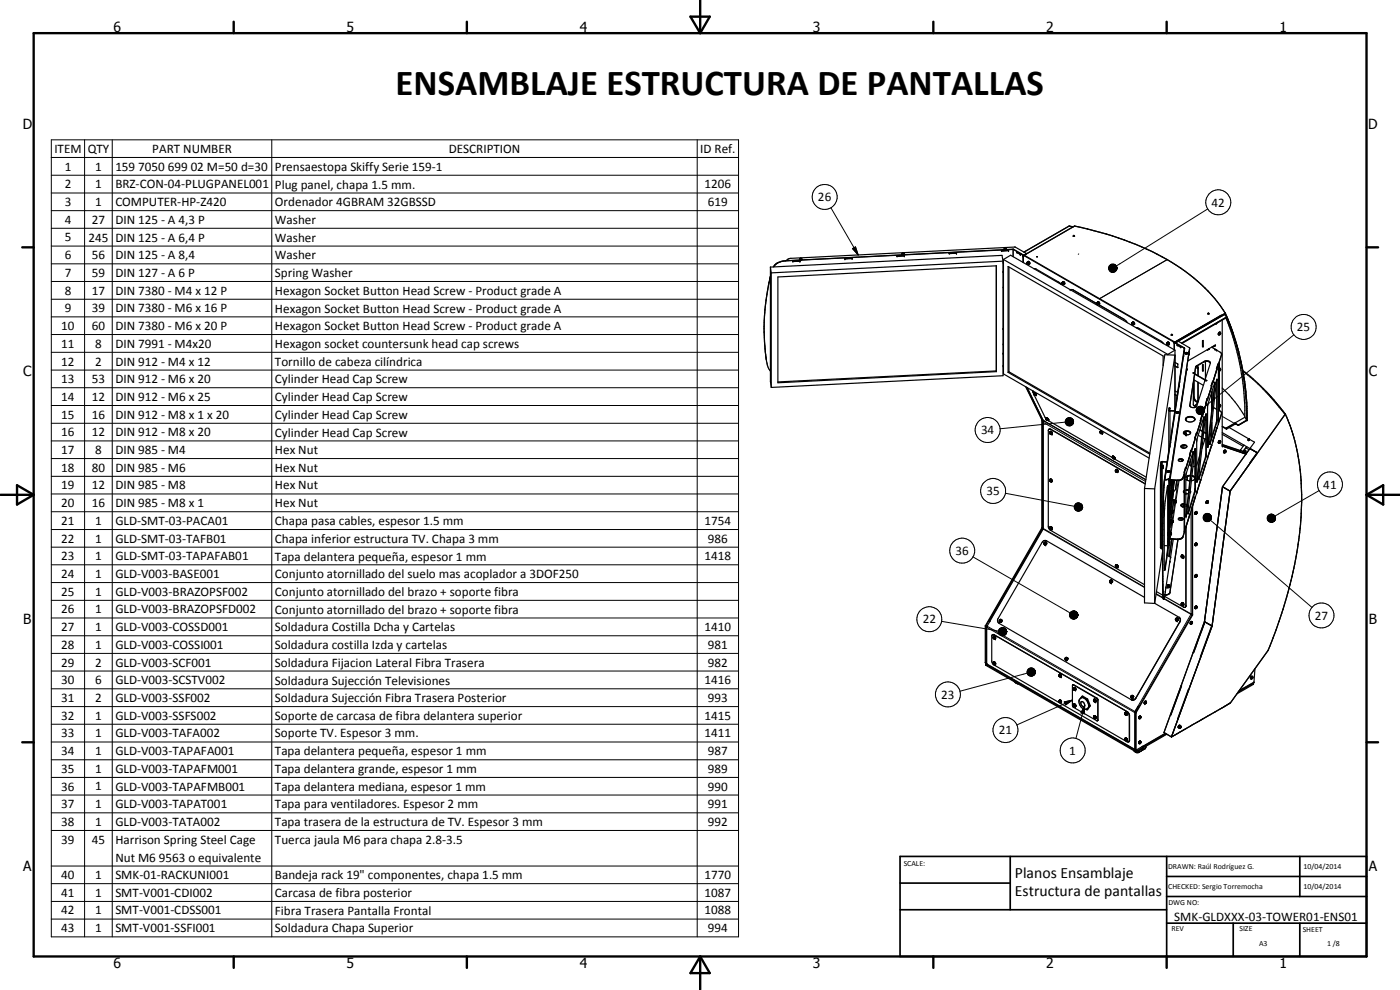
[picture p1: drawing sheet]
<svg xmlns="http://www.w3.org/2000/svg" width="420mm" height="297mm" viewBox="0 0 420 297" stroke-linecap="round" stroke-linejoin="round" font-family="sans-serif">
<defs><g id="words">
<text font-size="11" x="118.7" y="28.5">ENSAMBLAJE ESTRUCTURA DE PANTALLAS</text>
<g font-size="4.7">
<text x="304.6" y="263.5">Planos Ensamblaje</text>
<text x="304.6" y="268.9">Estructura de pantallas</text>
</g>
<g font-size="4.2">
<text x="34" y="9.6">6</text>
<text x="104" y="9.6">5</text>
<text x="174" y="9.6">4</text>
<text x="244" y="9.6">3</text>
<text x="314" y="9.6">2</text>
<text x="384" y="9.6">1</text>
<text x="6.8" y="38.7">D</text>
<text x="410.6" y="38.7">D</text>
<text x="7" y="112.9">C</text>
<text x="410.8" y="112.9">C</text>
<text x="7" y="187.1">B</text>
<text x="410.8" y="187.1">B</text>
<text x="7" y="261.4">A</text>
<text x="410.8" y="261.4">A</text>
<text x="34" y="290.4">6</text>
<text x="104" y="290.4">5</text>
<text x="174" y="290.4">4</text>
<text x="244" y="290.4">3</text>
<text x="314" y="290.4">2</text>
<text x="384" y="290.4">1</text>
</g>
<g font-size="3.9">
<text x="16.3" y="45.9">ITEM</text>
<text x="26.3" y="45.9">QTY</text>
<text x="45.7" y="45.9">PART NUMBER</text>
<text x="134.7" y="45.9">DESCRIPTION</text>
<text x="210.1" y="46">ID Ref.</text>
<text x="19.4" y="51.2">1</text>
<text x="28.6" y="51.2">1</text>
<text x="34.6" y="51.3">159 7050 699 02 M=50 d=30</text>
<text x="82.5" y="51.3">Prensaestopa Skiffy Serie 159-1</text>
<text x="19.4" y="56.5">2</text>
<text x="28.6" y="56.5">1</text>
<text x="34.6" y="56.5">BRZ-CON-04-PLUGPANEL001</text>
<text x="82.5" y="56.6">Plug panel, chapa 1.5 mm.</text>
<text x="211.4" y="56.5">1206</text>
<text x="19.4" y="61.8">3</text>
<text x="28.6" y="61.8">1</text>
<text x="34.6" y="61.8">COMPUTER-HP-Z420</text>
<text x="82.5" y="61.9">Ordenador 4GBRAM 32GBSSD</text>
<text x="212.5" y="61.8">619</text>
<text x="245.5" y="60.4">26</text>
<text x="363.6" y="62">42</text>
<text x="19.4" y="67.1">4</text>
<text x="27.5" y="67.1">27</text>
<text x="34.6" y="67.1">DIN 125 - A 4,3 P</text>
<text x="82.5" y="67.2">Washer</text>
<text x="19.4" y="72.4">5</text>
<text x="19.4" y="77.8">6</text>
<text x="26.6" y="72.5">245</text>
<text x="27.5" y="77.8">56</text>
<text x="34.6" y="72.5">DIN 125 - A 6,4 P</text>
<text x="34.6" y="77.8">DIN 125 - A 8,4</text>
<text x="82.5" y="72.6">Washer</text>
<text x="82.5" y="77.9">Washer</text>
<text x="19.4" y="83.1">7</text>
<text x="27.5" y="83.1">59</text>
<text x="34.6" y="83.1">DIN 127 - A 6 P</text>
<text x="82.5" y="83.1">Spring Washer</text>
<text x="19.4" y="88.4">8</text>
<text x="27.5" y="88.4">17</text>
<text x="34.6" y="88.4">DIN 7380 - M4 x 12 P</text>
<text x="82.5" y="88.5">Hexagon Socket Button Head Screw - Product grade A</text>
<text x="19.4" y="93.7">9</text>
<text x="27.5" y="93.7">39</text>
<text x="34.6" y="93.7">DIN 7380 - M6 x 16 P</text>
<text x="82.5" y="93.8">Hexagon Socket Button Head Screw - Product grade A</text>
<text x="18.4" y="99">10</text>
<text x="27.5" y="99">60</text>
<text x="34.6" y="99">DIN 7380 - M6 x 20 P</text>
<text x="82.5" y="99.1">Hexagon Socket Button Head Screw - Product grade A</text>
<text x="389.2" y="99.4">25</text>
<text x="18.4" y="104.4">11</text>
<text x="28.6" y="104.4">8</text>
<text x="34.6" y="104.4">DIN 7991 - M4x20</text>
<text x="82.5" y="104.4">Hexagon socket countersunk head cap screws</text>
<text x="18.4" y="109.7">12</text>
<text x="28.6" y="109.7">2</text>
<text x="34.6" y="109.7">DIN 912 - M4 x 12</text>
<text x="82.5" y="109.8">Tornillo de cabeza cilíndrica</text>
<text x="18.4" y="115">13</text>
<text x="27.5" y="115">53</text>
<text x="34.6" y="115">DIN 912 - M6 x 20</text>
<text x="82.5" y="115.1">Cylinder Head Cap Screw</text>
<text x="18.4" y="120.3">14</text>
<text x="18.4" y="125.6">15</text>
<text x="27.5" y="120.3">12</text>
<text x="27.5" y="125.6">16</text>
<text x="34.6" y="120.3">DIN 912 - M6 x 25</text>
<text x="34.6" y="125.6">DIN 912 - M8 x 1 x 20</text>
<text x="82.5" y="120.4">Cylinder Head Cap Screw</text>
<text x="82.5" y="125.7">Cylinder Head Cap Screw</text>
<text x="18.4" y="130.9">16</text>
<text x="27.5" y="130.9">12</text>
<text x="34.6" y="130.9">DIN 912 - M8 x 20</text>
<text x="82.5" y="131">Cylinder Head Cap Screw</text>
<text x="294.4" y="130.3">34</text>
<text x="18.4" y="136.2">17</text>
<text x="28.6" y="136.3">8</text>
<text x="34.6" y="136.3">DIN 985 - M4</text>
<text x="82.5" y="136.2">Hex Nut</text>
<text x="18.4" y="141.6">18</text>
<text x="27.5" y="141.6">80</text>
<text x="34.6" y="141.6">DIN 985 - M6</text>
<text x="82.5" y="141.5">Hex Nut</text>
<text x="18.4" y="146.9">19</text>
<text x="27.5" y="146.9">12</text>
<text x="34.6" y="146.9">DIN 985 - M8</text>
<text x="82.5" y="146.9">Hex Nut</text>
<text x="296.1" y="148.6">35</text>
<text x="397.1" y="146.6">41</text>
<text x="18.4" y="152.1">20</text>
<text x="27.5" y="152.1">16</text>
<text x="34.6" y="152.1">DIN 985 - M8 x 1</text>
<text x="82.5" y="152.1">Hex Nut</text>
<text x="18.4" y="157.5">21</text>
<text x="28.6" y="157.5">1</text>
<text x="34.6" y="157.5">GLD-SMT-03-PACA01</text>
<text x="82.5" y="157.5">Chapa pasa cables, espesor 1.5 mm</text>
<text x="211.4" y="157.5">1754</text>
<text x="18.4" y="162.8">22</text>
<text x="28.6" y="162.8">1</text>
<text x="34.6" y="162.8">GLD-SMT-03-TAFB01</text>
<text x="82.5" y="162.9">Chapa inferior estructura TV. Chapa 3 mm</text>
<text x="212.5" y="162.8">986</text>
<text x="286.8" y="166.5">36</text>
<text x="18.4" y="168.1">23</text>
<text x="18.4" y="173.4">24</text>
<text x="28.6" y="168.1">1</text>
<text x="28.6" y="173.4">1</text>
<text x="34.6" y="168.1">GLD-SMT-03-TAPAFAB01</text>
<text x="34.6" y="173.4">GLD-V003-BASE001</text>
<text x="82.5" y="168.2">Tapa delantera pequeña, espesor 1 mm</text>
<text x="82.5" y="173.5">Conjunto atornillado del suelo mas acoplador a 3DOF250</text>
<text x="211.4" y="168.1">1418</text>
<text x="18.4" y="178.7">25</text>
<text x="28.6" y="178.7">1</text>
<text x="34.6" y="178.7">GLD-V003-BRAZOPSF002</text>
<text x="82.5" y="178.8">Conjunto atornillado del brazo + soporte fibra</text>
<text x="18.4" y="184">26</text>
<text x="28.6" y="184">1</text>
<text x="34.6" y="184">GLD-V003-BRAZOPSFD002</text>
<text x="82.5" y="184.1">Conjunto atornillado del brazo + soporte fibra</text>
<text x="394.6" y="185.9">27</text>
<text x="18.4" y="189.4">27</text>
<text x="28.6" y="189.4">1</text>
<text x="34.6" y="189.4">GLD-V003-COSSD001</text>
<text x="82.5" y="189.4">Soldadura Costilla Dcha y Cartelas</text>
<text x="211.4" y="189.4">1410</text>
<text x="276.9" y="187.1">22</text>
<text x="18.4" y="194.7">28</text>
<text x="28.6" y="194.7">1</text>
<text x="34.6" y="194.7">GLD-V003-COSSI001</text>
<text x="82.5" y="194.7">Soldadura costilla Izda y cartelas</text>
<text x="212.5" y="194.7">981</text>
<text x="18.4" y="200">29</text>
<text x="28.6" y="200">2</text>
<text x="34.6" y="200">GLD-V003-SCF001</text>
<text x="82.5" y="200.1">Soldadura Fijacion Lateral Fibra Trasera</text>
<text x="212.5" y="200">982</text>
<text x="18.4" y="205.3">30</text>
<text x="28.6" y="205.3">6</text>
<text x="34.6" y="205.3">GLD-V003-SCSTV002</text>
<text x="82.5" y="205.4">Soldadura Sujección Televisiones</text>
<text x="211.4" y="205.3">1416</text>
<text x="282.5" y="209.6">23</text>
<text x="18.4" y="215.9">32</text>
<text x="18.4" y="210.6">31</text>
<text x="28.6" y="215.9">1</text>
<text x="28.6" y="210.6">2</text>
<text x="34.6" y="215.9">GLD-V003-SSFS002</text>
<text x="34.6" y="210.6">GLD-V003-SSF002</text>
<text x="82.5" y="210.7">Soldadura Sujección Fibra Trasera Posterior</text>
<text x="211.4" y="215.9">1415</text>
<text x="212.5" y="210.6">993</text>
<text x="18.4" y="221.2">33</text>
<text x="28.6" y="221.2">1</text>
<text x="34.6" y="221.2">GLD-V003-TAFA002</text>
<text x="82.5" y="216">Soporte de carcasa de fibra delantera superior</text>
<text x="82.5" y="221.2">Soporte TV. Espesor 3 mm.</text>
<text x="211.4" y="221.2">1411</text>
<text x="299.8" y="220.3">21</text>
<text x="18.4" y="226.6">34</text>
<text x="28.6" y="226.6">1</text>
<text x="34.6" y="226.6">GLD-V003-TAPAFA001</text>
<text x="82.5" y="226.6">Tapa delantera pequeña, espesor 1 mm</text>
<text x="212.5" y="226.6">987</text>
<text x="320.9" y="226.4">1</text>
<text x="18.4" y="231.9">35</text>
<text x="28.6" y="231.9">1</text>
<text x="34.6" y="231.9">GLD-V003-TAPAFM001</text>
<text x="82.5" y="231.9">Tapa delantera grande, espesor 1 mm</text>
<text x="212.5" y="231.9">989</text>
<text x="18.4" y="237.2">36</text>
<text x="28.6" y="237.2">1</text>
<text x="34.6" y="237.2">GLD-V003-TAPAFMB001</text>
<text x="82.5" y="237.3">Tapa delantera mediana, espesor 1 mm</text>
<text x="212.5" y="237.2">990</text>
<text x="18.4" y="242.5">37</text>
<text x="28.6" y="242.5">1</text>
<text x="34.6" y="242.5">GLD-V003-TAPAT001</text>
<text x="82.5" y="242.6">Tapa para ventiladores. Espesor 2 mm</text>
<text x="212.5" y="242.5">991</text>
<text x="18.4" y="247.8">38</text>
<text x="28.6" y="247.8">1</text>
<text x="34.6" y="247.8">GLD-V003-TATA002</text>
<text x="82.5" y="247.9">Tapa trasera de la estructura de TV. Espesor 3 mm</text>
<text x="212.5" y="247.8">992</text>
<text x="18.4" y="253.1">39</text>
<text x="27.5" y="253.1">45</text>
<text x="34.6" y="253.2">Harrison Spring Steel Cage</text>
<text x="82.5" y="253.2">Tuerca jaula M6 para chapa 2.8-3.5</text>
<text x="18.4" y="263.8">40</text>
<text x="28.6" y="263.7">1</text>
<text x="34.6" y="263.8">SMK-01-RACKUNI001</text>
<text x="34.6" y="258.5">Nut M6 9563 o equivalente</text>
<text x="82.5" y="263.8">Bandeja rack 19&quot; componentes, chapa 1.5 mm</text>
<text x="211.4" y="263.8">1770</text>
<text x="18.4" y="269">41</text>
<text x="28.6" y="269">1</text>
<text x="34.6" y="269.1">SMT-V001-CDI002</text>
<text x="82.5" y="269.2">Carcasa de fibra posterior</text>
<text x="211.4" y="269.1">1087</text>
<text x="18.4" y="274.4">42</text>
<text x="28.6" y="274.4">1</text>
<text x="34.6" y="274.4">SMT-V001-CDSS001</text>
<text x="82.5" y="274.4">Fibra Trasera Pantalla Frontal</text>
<text x="211.4" y="274.4">1088</text>
<text x="18.4" y="279.7">43</text>
<text x="28.6" y="279.7">1</text>
<text x="34.6" y="279.7">SMT-V001-SSFI001</text>
<text x="82.5" y="279.8">Soldadura Chapa Superior</text>
<text x="212.5" y="279.7">994</text>
<text x="352.4" y="276.3">SMK-GLDXXX-03-TOWER01-ENS01</text>
</g>
<g font-size="2.4">
<text x="271.2" y="259.7">SCALE:</text>
<text x="350.6" y="260.8">DRAWN: Raúl Rodríguez G.</text>
<text x="391.2" y="260.6">10/04/2014</text>
<text x="350.6" y="266.9">CHECKED: Sergio Torremocha</text>
<text x="391.2" y="266.7">10/04/2014</text>
<text x="350.6" y="271.4">DWG NO:</text>
<text x="351.6" y="279.3">REV</text>
<text x="372" y="279.4">SIZE</text>
<text x="391" y="279.6">SHEET</text>
<text x="377.9" y="283.8">A3</text>
<text x="398.3" y="283.8">1 /8</text>
</g>
</g></defs>
<g fill="none" stroke="#000" stroke-width=".35">
<path d="M232.9 79.1l-.8 1M233 79.2l-.8 .9M233.3 78.9l-.4 .2M233.3 79l-.3 .2M233.3 78.9v.1M235.8 78.2l-1.6 .3-.9 .4M235.8 78.3l-1 .1-1.5 .6M237.9 78.4l2.2-.1zM240 77.8l.5 .1M240 77.7v.1M240.1 77.6l.1 .3M240.1 77.5h.4l.1 .4h-.6z"/>
<path d="M240.2 77.6h.2M240.3 77.5l-.1 .1M240.3 77.5l.1 .1M240.3 77.6h-.1M240.3 77.5v.1M240.3 77.6h.1M240.4 77.6h.1M240.6 77.6l-.1 .3M240.6 77.8l-.1 .1M253.6 77.6l2.1-.1zM269.2 76.8l2.2-.1zM270.7 76.2l.1 .1"/>
<path d="M270.8 76.2h.1M270.8 76.1v.1M270.8 76.2v.1M270.8 76.1l.3-.2 .2 .2M270.8 76.1v.3l.5-.2M270.8 76.1h.1M270.8 76.3h.4M270.9 76l.1 .1M271 76h-.1M271 76l.1 .1M271.1 76.1h-.1M271.3 76.1v.1"/>
<path d="M271.3 76.1l-.5 .2M271.3 76.2h.1M284.9 76l2.2-.1zM299 79.8v31.5M300.6 75.2l2.1-.1zM301 78.4l-.3-1.8-69.5 3.5M301 78.4v34.3l-69.5 3.5M301 78.4l-69.5 3.5M301 78.7l.1 .4M301.1 77.9v34.3l43.8 25.3M301.1 77.9l2.2-1.3 49.3 28.5M301.1 77.9l49.4 28.4"/>
<path d="M301.4 74.6l.2 .2h.4M301.5 74.5l-.1 .2M301.7 74.5h.1M301.7 74.4l.1 .1M301.7 74.4v.1M301.8 74.5h-.1M301.8 74.5h.1M302 74.5v.1M302 74.5l-.1 .3-.5-.1M302 74.5l-.4-.1-.2 .2 .3 .2M302 74.7l-.2 .1M302 74.6v.1"/>
<path d="M304 74.8l2.7 1.5M305.2 75.7v.1M305.2 75.7l1 .6M305.2 75.8l1 .4M306.8 76.5l.2 .6v1.6M307.1 76.9h.1M307.1 77.1l-.5-.9-2.6-1.4-68.2 3.5M307.2 76.8l-.1 2M307.2 76.8l.3-.2 44.7 25.8 .3 .6M307.3 76.7l44.8 25.8 .3 .5v1.9M307.3 76.7l-.1 .1M307.3 76.6l-.3 .1 .2 .1"/>
<path d="M307.3 76.6l15.2-8.8a85.5 85.5 0 0 1 34.5 14.6 44.8 44.8 0 0 1 10.7 11.6M307.3 76.6v.1M307.4 76.5l-.1 .1M307.9 76.1l-.9 .5M307.9 76.2h.1M307.9 76.2l-.1-.3-3.3-1.8-67.4 3.4-.6 .3-.4 .4M308.3 79.1l.3 .2M308.3 79v.1M308.4 78.6l.4-.2 .3 .7M308.4 78.9l-.1 .1M308.4 78.9v.1M308.4 79h.1"/>
<path d="M308.5 78.9l-.2 .1M308.5 78.9l.1 .2h-.3M308.5 79l-.2 .1M308.5 79h.1M308.6 78.4v.1M308.6 79.3h.1M308.7 78.6l.3 .3M308.9 78.9l-.4-.4-.3 .3 .1 .3M308.9 78.9v.2M308.9 79.1l-.3 .2M309 78.9v.2M309 79.1l-.2 .1"/>
<path d="M309 79.2h-.1M309.1 79.1l-.1 .1M322.1 68.1l-1.2-.3-13.6 7.8M230.6 85.8l-.8 5.3a64.9 64.9 0 0 0 0 15.7M231.1 83.2a66.6 66.6 0 0 0-1.3 23.3v.3M231.2 83.2l-.5 1.9M231.2 80.1v34.4l.3 1.7M231.2 80.1l.3 1.8M231.2 82.8l-.1 .4M231.2 82.9v.3M231.5 81.9v34.3M233.5 83.1l65.5-3.3v31.7l-65.5 3.4z"/>
<path d="M301 86.1l.1 .3M301.1 81.5l-.1 .2M301.1 81.6l-.1 .2M301.1 81.3v.2M301.1 81.4v.2M301.1 98.5l-.1 .3 .1-.2M302.8 80.1v31.4M310.3 80.6l.6 .1 6.9 4 .7 .6M318.7 85l.1 .2M318.8 85.2h.2M318.8 84.9l-.1 .1M318.9 84.7l.2-.2 .3 .4"/>
<path d="M318.9 85l.1 .1M319 84.5a.38 .38 0 0 1 .5 .3 .38 .38 0 0 1-.3 .5M319 85h-.3M319 85v.2M319 85.1l-.2 .1M319 85.1h.1M319.4 84.9l.1 .1M319.4 84.9l.1 .3M319.4 84.9l-.3-.3-.5 .3 .4 .5 .4-.3M319.5 85.2l-.1 .1M321.2 86.9l.9 .1 7 4.1M322.1 87l7 4.1"/>
<path d="M329.1 91.1l.1 .1M329.1 90.8v.3M329.1 90.8h.1M329.2 90.8l.6-.1 .2 .5M329.2 91.1l.3 .1h-.2M329.2 91.1l.1 .1M329.2 91.1h.2M329.4 91.1l-.1 .1M329.4 91.1l.1 .1M329.5 90.6l.5 .2v.5M329.6 91.4l7.8 4.4M329.7 90.6l.1 .7-.3 .1-.3-.2"/>
<path d="M329.7 90.6l-.3 .1M330 91.2l-.3 .1M330 91.3h-.1M337.3 95.8l1 1M339.7 96.9h-.1M339.7 97.1l.3 .2h-.2M339.7 97.1l.1 .2M339.8 97l-.1 .1M339.9 97.1h.1M339.9 97.1v.1M339.9 97.2l-.1 .1M339.9 97.2h.1"/>
<path d="M340 96.6l-.2 .2M340 96.6h.2M340.1 97.5h-.1M340.2 96.6l.3 .4v.3l-.3 .1M340.2 96.6l.2 .8M340.2 96.6h-.3M340.3 96.9l-.2-.2-.4 .2v.4l.3 .2M340.4 97.2l-.3 .3M341 98.4l.9 .2 6.5 3.7 .8 .8M365.2 96.9l-.4 .3M366 99.7l-.3 .5M366 99.7l-.4 .5 .3 .3"/>
<path d="M366 99.7h.1M366.1 99.7h.1M366.2 94.7l-.1 .1M366.2 99.8h.1M366.3 99.8l-.1 .5h-.5M366.3 99.8h-.3l-.3 .4M366.6 94.5l-14.1 8.2M366.8 94.7l-14.3 8.2M366.8 96.1v37.8M367.6 94.3l.5 .8M367.6 94.3l-15 8.6M367.6 94.3l-15.1 8.7"/>
<path d="M367.7 94l-15.2 8.7M367.7 94l2.4 6.1M367.9 95.4l.3 .8a78.4 78.4 0 0 1 5.2 22.9l.2 6.1M368 95.3a75.9 75.9 0 0 1 6.1 30.7M368.1 95.1l-13.4 7.9M368.1 95.1l-13.5 7.9M368.1 95.1l2 5M229.8 106.8l.1 1.1M229.8 106.8l.1 .7M229.9 107.6l.4 2.1 .9 1.7M299 111.3v.2M299 111.3l-65.5 3.3"/>
<path d="M301 110h.1M301 103.2l.1 .4M301 109.7h.1M301 109.8h.1M301.1 105.8l-.1 .5M301.1 105.9v.2M301.1 109.8l-.1 .1M302.5 111.7l42.5 24.6M302.8 111.5l-.3 .2M302.8 111.5l42.3 24.5M307.8 116.1l4.9 9.8v32.5l-17 29.4v11l.2 .2M308 116.2l4.8 9.8v32.5l-16.9 29.3v11.2"/>
<path d="M308.2 116.3l5 9.9 30.7 17.7M309.9 117.4l.3 .8M310 117.4h.1M310.3 118.4l.5 .2M310.3 118.1l.4 .1M310.3 118v.1M310.3 118.1v.3M310.3 118.4h.2M310.3 118.4l3.6 7.2M310.3 118.4l.1 .1M310.3 117.9l.3 .1M310.3 118l.4 .2"/>
<path d="M310.3 117.9v.1M310.4 118.5h.1M310.4 117.9h.1M310.4 117.8v.1M310.4 117.9h-.1M310.5 117.8h.1M310.5 118.4l-.1 .1M310.5 117.8l.3 .3M310.6 118h.1M310.6 118l.4 .4M310.7 118.2l.2 .3M310.7 118.2l.1 .2"/>
<path d="M310.7 118.1l.1 .1M310.8 118v.1M310.8 118.4v.1M310.8 118.1l.3 .3M310.8 118.4l.1 .1M311 118.4v.1M311 118.4l-.1 .1M311 118.5l-.2 .1M311 118.4h.1M311.1 118.4l-.3 .1M311.1 118.4h.1M311.1 118.4l-.1 .1"/>
<path d="M349.1 109.7v-2.9l-46.6-26.8v31.7M350.1 102.9v.3l.3 .3M350.1 102.9h.1M350.2 102.9l.2-.2 .4 .2M350.2 103.2l.1-.2 .2 .3h-.2M350.2 103.2l.1 .1M350.2 103.2h.2M350.4 102.7l-.1 .1M350.4 102.7l.4 .3M350.4 103.5h.1M350.4 103.3h-.1M350.5 102.7a.47 .47 0 0 1 .4 .2 .47 .47 0 0 1-.1 .5"/>
<path d="M350.5 106.3v.2M350.7 103.4h.1M350.8 103v.4M350.8 103.4l-.3 .1M350.8 102.9l.1 .2M350.8 103.1v.3M352.5 102.7h.1M352.5 104.9v-1.8l1-.7 3.5 2-5.9 38.9M352.5 102.7v.2M352.5 103v.1M352.5 103h.1M352.6 103l2.8 1.5"/>
<path d="M352.6 102.7h-.1M352.6 105.1v17.9M352.6 105.1l-2.1 1.2M352.6 109.8l.8 .4M352.6 108.7l.9 .5v1.1l-.9-.4M352.6 117.3l.8 .4M352.7 103h.3l2.5 1.4v.3M352.7 102.9v.1M353.3 118.7l-.7-.3 .7 .4M353.4 110.2h.1M354.3 104v.1M354.3 104.1h.1"/>
<path d="M354.4 104.1h-.1M354.4 104.1l-1.1-.7 1 .7M355.4 104.5l-6.2 41.6-.3 14.5 .1 17.8M355.4 104.5h.1M355.5 104.5l-6.2 42-.3 17.7v12.6l.3 3M355.5 104.7l-3 20.1M355.7 106h.1M355.7 106l.3 .1M355.8 105.9v.1M355.8 106l.1 .2 .5-.2M355.8 106.1l.2 .1M356 106.1h.1"/>
<path d="M356 105.8v.1M356 105.8h.1M356 105.9h.1M356.1 110.7h.1M356.1 105.8l-.1 .1M356.2 105.8l-.5 .2M356.2 105.8h.1M356.2 110.7h.1M356.3 110.7l-.2 .2M356.3 105.8l.1 .2M356.3 105.8v.1M356.3 106l-.2 .1"/>
<path d="M356.3 105.9v.1M356.4 106l-.3 .2M356.9 105.4v.9l-.2 .1M357 104.4v.1M358.1 111.9h.1M358.1 114.9v6.5l.3 .4 .4-.1M358.2 111.8v.1M358.2 111.8l.3 .4M358.2 111.8l.4 .2M358.2 111.9l4 2.3M358.2 114.3v5a1.53 1.53 0 0 0 1.2 1.3l.1-5.9M358.3 114l2.8 1.6"/>
<path d="M358.4 114v5.1l.4 1.1 .6 .4M358.5 112.2h.1M358.5 112.2l-1.4 9.6M358.5 112.2l3.1 1.8M358.8 110.2l.7 .5M359 110h.4l.2 .3v2.5M359 110l-.2 .3M359.4 110l.1 2.7M359.6 114.7v5.6M360.9 102.2h.1v1.7l-.1 .1zM360.9 109.5l.1-.1v1.8l-.1 .1zM361.6 114l-2.4 7.8a1.32 1.32 0 0 1-2.1 0"/>
<path d="M361.6 114l.6 .2M361.7 113.9h.1M361.7 113.9l.5 .3M361.8 108.5v5.2M362.3 119.6h.1M362.3 119.6l-.4 1.4M362.4 119.6l-.4 1.4M362.8 104.7l-.4 .3M363.3 109a1.16 1.16 0 0 0-1.9-.6l-2.6 1.6-.2 2.1M363.3 109l-1.6 5M363.3 109a1.47 1.47 0 0 0-1.9-.4l-2.4 1.4M363.6 115.9l-1.2 3.9v-.2"/>
<path d="M363.6 115.9v.1M363.6 117.8v5.7M363.7 117.5v5.1M364.1 114.4l-.5 1.5M364.1 114.4l-.6 1.4 .1 .1M364.5 103.7v.1M364.5 114.9l-2.1 19.1M364.6 114.7l-2.2 7.1v12.4M364.6 114.7h.1M364.6 103.6l-.9 .6 2.5 1.5 .4 .5-.9 3.2M364.6 103.6h.1M364.6 114.7l-2.1 19.5"/>
<path d="M364.6 103.6l.2 .2M364.6 104.8l.6 .3M364.8 103.8l-1 .5M364.8 103.8v-.3l-8.4 4.8M365.2 114v12.2l-2.2 6.9M365.2 113.8l-2.2 19.5M365.2 113.8l.1 12.4-2.2 7.1M365.2 110.7l-1.1 3.9v-.2M365.2 113.8h.1M365.2 110.7l.5-1.4v17.8M365.2 110.7l-1.1 3.7M365.7 100.2l.1 .2"/>
<path d="M365.8 108.9v14.3M366 110.5l.3 .2-.1 .4M366 108.6v14.6M366 100.2h.2M366 100.2h.1M366 110.6v.1M366 111h.1M366.1 110.6h.1M366.1 110.6h-.1M366.1 100.2h.1M366.1 111l.1 .1M366.1 100.1v.1"/>
<path d="M366.2 100.1h.1M366.2 100.1h-.1M366.2 110.5l-.2 .1M366.2 111.1l-.2 .2M366.3 111h-.2M366.3 100.1l-.1 .1M366.3 100.1l-.3 .1M366.3 111l-.3 .1h.2M366.3 111l-.1 .1M366.6 106.4l-1.4 4.3M366.8 116.4a38.8 38.8 0 0 1 6.8 8.5M370.1 100.1a79.6 79.6 0 0 1 4.2 26l-2.7 1.5"/>
<path d="M372.9 111.1l2.4 1.8 3.9 3.7 4.8 5.5M380.1 117.6l5.6 6.6M313 126.6l.1 .1 .2-.4-.3 .2 .1 32.2h-.2l-16.8 29.4M314 125.6l.1 .4M314 125.9l.2 .2M314 125.6h.1M314 125.5v.1M314 125.4l.4 .1 .3 .5M314 125.4v.1M314 125.4h.1M314 125.5l.1 .1M314 125.5l.4 .2"/>
<path d="M314 125.9l.1 .1M314.1 126l.1 .1M314.1 125.4l.1 .1M314.1 125.4l.1 .2M314.1 125.5h.2M314.1 126h.1M314.2 126.1l19.6 11.2M314.3 125.5l.4 .4M314.3 125.5l.1 .1M314.4 125.7l.1 .2M314.4 125.7v.2M314.5 126h.1"/>
<path d="M314.5 125.6l.1 .3M314.5 125.9l.1 .1M314.6 126v.1M314.6 125.9h.1M314.6 125.9v.1M314.7 125.9v.1M314.7 126l-.3 .2M314.7 125.9l-.1 .1M314.7 126h.1M314.7 125.9l-.1 .2M315 128.7l-.4 .4v29l.3 .6 28.6 16.7M315 130l.2-.1v.3l-.1-.1"/>
<path d="M315 130l.1 .1M315.1 128.7l28.6 16.5-28.3-16.3-.6-.1M315.2 129.6l-.2 .1M315.2 129.5l-.2 .6 .2 .2 .5-.1M315.2 129.9v.1M315.2 129.9l-.2 .1M315.2 129.5l.3 .1M315.2 130h.1M315.2 129.4v.1M315.2 129.4l.6 .4-.1 .4M315.2 129.5h.1M315.2 129.6l.3 .2"/>
<path d="M315.2 130l-.1 .1M315.3 129.5l-.1 .1M315.3 129.5h.1M315.3 129.5h-.2M315.4 129.6l.2 .2M315.5 129.6v.1M315.5 129.6l.2 .4M315.5 129.7l.1 .1M315.5 129.8l.1 .3M315.6 130.1v.1M315.6 129.8v.3M315.6 130.1v.2"/>
<path d="M315.7 129.7h.1M315.7 130h.1M315.7 130.2l-.2 .1M315.7 130l-.1 .2M315.7 130.1v.1M315.7 130l-.3 .3M330.1 129.5l.6 .3M330.1 129.6l.3 .4M330.2 129.8l.2 .2M330.2 129.8l.1 .2M330.2 129.8h.1M330.3 129.5h-.2"/>
<path d="M330.3 129.3l.4 .2M330.3 129.3l-.2 .3M330.3 129.4l.4 .3M330.4 129.4l.5 .4M330.4 130h.3M330.4 129.5l.4 .5M330.4 129.9l-.1 .1M330.4 130h.1M330.7 129.5l.3 .3-.2 .2M330.7 129.5v.1M330.7 130h.1M330.7 129.9l.1 .1"/>
<path d="M330.8 130h.1M330.8 129.8l.1 .1M330.9 129.8l.1 .1M330.9 129.8l-.1 .2M333.8 137.3l.2 .3M333.8 137.2h.1M333.9 137h.1M333.9 137l.6 .5M333.9 137l-.1 .1M334 136.8l.4 .2M334 136.8v.1M334 136.9l-.2 .4"/>
<path d="M334 137l.5 .5M334 137.5l.3 .1M334 137.5l-.1-.2 .2 .3M334 137.5h.1M334.3 137.1l-.3-.2 .4 .3M334.3 137.1l.1 .1M334.3 137.6l9.7 5.6M334.4 137l.2 .4M334.4 137.2l.1 .2M334.4 137v.1M334.4 137.1h.1M334.4 137.6h.1"/>
<path d="M334.4 137.6h-.1M334.5 137.5l-.1 .1M334.5 137.5v.1M334.5 137.4h.1M334.5 137.4v.1M334.6 137.5h.1M334.6 137.4h.1M334.6 137.4l-.1 .2M348.7 139.6h.4M348.7 139.6l-.1 .8M348.7 139.6l-.2 .1M349.1 139.6v.7h-.5"/>
<path d="M349.1 139.7h.1M349.1 139.8v.1M349.1 139.9h.1M349.1 139.9v.2M350.2 138.7l-1.6-.1-.1 1.1v24.7M350.3 138.6h-1.9l-.1 1v24.8h.2M350.8 123.1l.2 .2 1.6 .1M351.1 122.4v.8h1.5M351.1 122.4h-.3v.7v12.1M351.1 122.4v.8M352.5 124.8h.1M352.5 124.8l-2.9 19"/>
<path d="M353 123.7h.1M353 123.7l.2 .3 .4-.2M353 123.7v.1M353 123.8h.6M353.1 123.8l.2 .1M353.1 123.6v.2M353.2 123.5l-.2 .2M353.3 123.5h-.1M353.3 123.5h.1M353.4 123.5l-.1 .1M353.4 123.5l.2 .1M353.6 123.6h.1"/>
<path d="M353.6 123.6l.1 .1M353.6 123.8l-.2 .1M353.6 138.1a.74 .74 0 0 1 .8-.5 .74 .74 0 0 1 .6 .5M353.6 138.1l.1 .1M353.6 138.1a.89 .89 0 0 1 1.4 0M353.6 123.7v.1M353.7 123.7h.1M353.7 138.1v.1M353.7 123.7l-.1 .1M354.6 133.8l-.2 .2M354.6 133.8l-.1 .4M354.8 133.7l.6-.1 .7 .3"/>
<path d="M354.8 133.7l-.2 .1M354.8 133.7l-.1 .7M355 138.1a.93 .93 0 0 1-1.3 .1M355.2 130a1.13 1.13 0 0 1 1-.8 1.13 1.13 0 0 1 1.1 .8l-.6 .4h-.9M355.2 130l.2 .2M355.4 130.2l.1 .1M355.4 129.7a1.45 1.45 0 0 1 1.9 .3M355.4 129.7l-.2 .3M355.4 129.7v.5M355.5 130.3l.2-.3v.4M355.5 130.3l.3 .1M355.7 130l-.1 .4"/>
<path d="M355.7 130h.1M355.8 130.4h.1M355.8 125.9a1.71 1.71 0 0 1 2.8 0l-.2 .3M355.8 130.1v.3M355.8 130.1l-.2 .1M355.8 130v.4M355.8 130.1h.1M355.8 130l.1 .1M355.9 130.1l.1 .4M355.9 125.5a1.67 1.67 0 0 1 2.7 .4 1.7 1.7 0 0 1-2.8-.1zM356 125.5v.7M356 130.2l.1 .3"/>
<path d="M356.1 130.2h.1M356.1 130.3v.1M356.2 133.9a1.02 1.02 0 0 1-1.7 .3M356.2 133.9a.96 .96 0 0 0-.9-.5 .96 .96 0 0 0-.9 .7l.1 .1M357.1 139.3v.1M357.1 139.4l.5 .5M357.1 136.7l-1.2 3.8v-.2M357.1 136.6v.1M357.1 136.6l-1.2 3.7M357.1 136.7l-1.2 3.8M357.3 137.8l-.2 1.6M357.6 135.1h-.2l-.3 1.5"/>
<path d="M357.6 135.1l-.5 1.5M358 135.6l-2.1 7.1v12.4l2.2-19.6-2.2 19.4M358.6 135.3l-2.1 18.9M358.6 134.8v12.4l-2.1 6.8M358.6 139.9l-.6 .1M358.7 134.7l-.1 .4M358.7 134.6v.1M358.7 134.6h.1M358.7 131.4l-1.1 3.9v-.2M358.7 134.7l.1 12.1-2.2 7.3M358.7 131.4l-1.1 3.7M359 121.4l-.7 .3"/>
<path d="M359.2 130l-.5 1.4M359.6 130.6l1 .6M359.7 120.2l-1.2 2.1M360 136.9l-.9 2.7M360.1 129l.7 .5M360.1 128.9l.7 .4M360.4 126.2l-1.2 3.9v-.1M360.4 126.2v.2M360.8 124.8l-.4 1.4M360.8 125h.1M360.8 124.8v.2M361.1 131.4l.5 .3"/>
<path d="M361.2 126.4l-.4 .2M361.2 126.2l-.3 .2M361.3 129.7l.6 .2M361.3 129.6l.6 .3M361.3 125.3l-2.1 18.8M361.3 125.1l.1 .8-2.2 18.8v-12.8zM361.6 131.7l-.9 2.9M361.6 131.7l.3 .1M361.9 121h.1M361.9 124.4l-2.2 19.2M361.9 125.9l-.2 .1M361.9 126.1l-.3 .1"/>
<path d="M362 121l-1.2 4M362 138.9v-.2l-1.2 3.8M362 121l-1.2 3.8M362 138.7l-1.2 3.8M362.4 137.5l-1.6 5.1M362.4 132.1l.3 .1M362.4 134.2h.1M363 133.3h.1M363 132.5l.2 .1M363.6 133.7v-.2l-1.2 4M363.6 127.6v3.7M363.6 133.7l-1.2 3.8"/>
<path d="M363.7 126.7v4.3M363.7 122h.1M364.1 132.3l-.5 1.4M364.2 122.3l1 .6M365.2 128.5v-.1l-1.1 3.9M365.2 128.5l-1.1 3.8M365.7 127.1l-.5 1.4M365.7 123.1l.1 .1M365.7 132.9v.1M365.9 132.4l-.2 .4M366 121.3l.2 .1M366 132.2l-.3 .6"/>
<path d="M366 123.2l.5 .4 .1 .6-.9 2.9M366 123.2h-.2M366 132.3h.2M366 121.9l.2 .1M366 121.4h.1M366 121.4h.2M366 132.2l-.4 .6 .3 .2M366 132.2l.3 .2M366 132.8h.2M366.1 132.2h-.1M366.1 132.2h.1M366.1 121.4l.2 .3-.1 .3"/>
<path d="M366.1 121.9h-.1M366.1 121.9l.1 .1M366.1 132.7l-.1 .1M366.1 132.7l.1 .1M366.1 121.8v.1M366.2 121.7l.1 .1M366.2 121.8h-.1M366.2 122l-.2 .1M366.2 121.4l.1 .1M366.2 132.2l.1 .2M366.3 121.8l-.1 .2M366.3 121.8l-.3 .1"/>
<path d="M366.3 132.6l-.3 .2M366.3 132.6l-.1 .2M366.3 132.6l-.2 .1M366.3 132.4l-.2 .6-.4-.2M366.6 124l-.9 2.9M366.8 133.8l7.2 2.4M366.8 133.8h.1M366.8 129.8l10.6 6.1M366.8 133.3l5.4 1.9M366.8 133.5l5.4 1.8M366.8 130.3l6.3 3.6M366.8 127.9l1.1 .5"/>
<path d="M366.8 128l1.3 .8M367.3 135.8h.1M367.3 135.5l.2 .4M367.4 135.4l-.1 .4M367.6 135.6l.2 .1M367.7 135.6h-.1M367.7 135.6l.1 .1M367.7 135.5h.2M367.7 135.1l-.3 .3M367.7 135.1l.1 .1M367.7 135.5l-.1 .1M367.7 135.5v.1"/>
<path d="M367.7 135.5h.1M367.8 135.1h-.4l-.2 .7M367.8 135.2v.6h-.6M367.9 135.5l-.1 .2M367.9 128.4l.2 .1M368.1 128.5v.3M368.9 128.3l5.9 3.4M370.6 126.9l-2.7 1.5M370.6 127.3l-2.5 1.5M370.6 126.9v.4M370.6 126.9l1 .6M370.8 127.2l-.2 .1"/>
<path d="M371.6 127.6l-1-.6-2.5 1.5M371.6 127.5v.1M372.2 135.2v.1M372.2 135.3l.8 .5M372.9 135.7l.1 .1M373 135.6l-.1 .1M373 135.8l1 .1M373.1 135.6l.9 .3M373.1 135.6l.2 .1M373.3 133.5l-1.1 1.7M373.5 135.1l.2 .2M373.5 135.1l.2 .1"/>
<path d="M373.5 135.1l.3 .2M373.5 135.1v.1M373.6 135.7l-.4-.2 .8 .4M373.7 135.7v.1M373.7 135.2h.1M373.7 135.3h.1M373.7 135.2v.1M373.7 135.7l.5 .1M373.8 135.8l.3 .1M373.8 135.8h-.2M373.8 135.3h.1M373.9 135.3l-.2 .4"/>
<path d="M373.9 134.4l1 .5M374.1 134l-1.1 1.6M374.1 126h.2l-2.7 1.5M374.1 126l-.5-.8-3 1.7M374.2 134l-1.1 1.6M374.7 132h.1M374.7 131.8v.2M374.7 131.8l.2 .1M374.7 131.8l.1 .1M374.8 131.7l.3 .1M374.8 131.7l-.2 .3 .1 .2M374.8 131.9l-.1 .1"/>
<path d="M374.8 131.9h.1M374.9 131.9l-.2 .1M375.1 131.9l1.4 .8-1.4 1.9M375.1 134.6l2.3 1.3M375.1 134.6l-8.2 11.4M375.1 134.6l2.2 1.2M377.3 135.8l.1 .1M377.3 135.8l-2.2 3M377.4 135.9l-7 9.7M384.4 122.5l1.4 1.8M385.7 124.2l.1 .1M385.7 124.2l-16.5 23.2"/>
<path d="M385.7 124.2l1.7 4.2M385.8 124.3h.1M385.8 124.3a46.5 46.5 0 0 1 3.6 11.7M387.8 129.5l1.4 5.5M389.4 135.9l.9 6.1 .3 6.5M389.6 136.9l.3 2.1M315 158.5h.2v.2h-.1M315 158.5l.1 .2M315 158.5l.2 .1M315 144.2l.3 .2M315 144.2l.1 .2M315.1 143.8h.2"/>
<path d="M315.1 158.2h.2M315.2 158.1l.2 .1M315.2 143.8h.1M315.2 158.8h.1M315.2 158h.1M315.2 158l.6 .4-.1 .3M315.2 158l.3 .2M315.2 143.8l-.2 .1M315.2 158l-.2 .3v.4l.3 .2 .4-.2M315.2 158.6h.1M315.2 143.8l.1 .1M315.2 144.3l-.1 .1"/>
<path d="M315.2 158.6l-.1 .1M315.3 143.8l.2 .1M315.3 158l-.2 .1M315.3 143.8l.2 .3M315.3 158l.2 .2M315.3 144.4h-.2M315.3 158.2l.2 .2M315.4 143.7l.4 .4-.1 .4-.5 .1-.2-.7M315.4 143.7l-.4 .2M315.4 143.8l.1 .1M315.5 144l.1 .1M315.5 143.9l.1 .2"/>
<path d="M315.5 158.2l.2 .3M315.5 144.1v.4M315.5 158.2l.1 .2M315.5 158.4l.1 .2M315.6 144.4h.1M315.6 158.7h.1M315.6 158.6v.1M315.6 144l.1 .3M315.6 144.4v.1M315.6 158.5l.1 .1M315.6 144.1l.1 .2M315.6 158.4l.1 .1"/>
<path d="M315.7 158.8h.1M315.7 158.2v.1M315.7 144.5l-.3 .1M315.7 158.5v.1M315.7 158.8l-.3 .1M315.7 158.6h.1M315.7 144.3v.2M315.7 158.6v.2M315.7 158.7v.1M315.7 144.3l-.1 .1M315.7 158.6l-.1 .1M334.8 141.1h.1"/>
<path d="M334.8 141.4l.3 .1h-.3M334.8 141.4v.1M334.8 141.4h.2M334.8 141v.1M334.8 141h.2M334.8 141h.1M334.8 141l-.1 .4 .3 .2M334.9 140.9h.2M334.9 140.9l.1 .1M335 140.9h-.1M335 141h.1M335 140.9l-.2 .1"/>
<path d="M335 141.6v.1M335 141.4l-.2 .1M335 141.4v.1M335.1 140.9l.4 .2M335.1 140.9l.4 .5M335.1 141l.2 .3M335.1 140.8l-.1 .1M335.2 141.1l.2 .4-.2 .2M335.2 141l.2 .2M335.4 141.1l.1 .3M335.4 141.4v.2M335.4 141.6l-.2 .1"/>
<path d="M335.4 141.1h.1M335.4 141.5v.1M335.4 141.6l-.4 .1M335.4 141.6h.1M335.4 141.5h.1M335.5 141.4l-.1 .1M335.5 141.1v.5M335.5 141.4l-.1 .2M335.5 141.5l-.1 .1M343.5 146.6l3 .1M343.5 146.6v34.3l3 .2M343.5 146.6l6.1-40.2 3 .2-6.1 40.1"/>
<path d="M346.5 146.7v34.4M348.5 157.4l.1-.2-.1 .5M348.5 140.4h.1M348.6 142.7l-.1 .4M348.6 145.6l-.1 .4M348.6 148.5l-.1 .5M348.6 151.4l-.1 .5M348.6 154.3l-.1 .5M348.6 151.5l-.1 .1M348.6 154.4l-.1 .1M348.6 148.5l-.1 .1M348.6 145.6l-.1 .1"/>
<path d="M348.6 142.7l-.1 .1M349.1 140.1v.1M350.3 141.5l.2 .1M350.3 141.5l.1 .1M350.4 145.7l-.9 7.7v17.5M350.4 141.3l.2 .3M350.4 145.7l.1 18M350.4 145.7h.1M350.5 141.6h.3M350.5 159.8v.5M350.5 145.7h.1M350.6 145.7v17.6l-.2 2.8-.8 5 .9-7.4"/>
<path d="M350.6 141.3v.1M350.7 141.3l-.1 .1M350.7 141.3h.1M350.8 141.3l-.1 .1M350.8 143.7a.87 .87 0 0 1-1.2 .1M350.8 143.7v.5M350.8 141.6h-.1M350.9 141.3l.1 .3h-.6M350.9 141.3l-.4-.1-.2 .3M350.9 141.3l-.1 .3M351 141.5l-.2 .1M351.1 144.1v.4l.3-.1"/>
<path d="M351.1 143.3a1.34 1.34 0 0 1-1.5 .5M351.1 143.2l-.3 .5M351.1 144.2v.3M351.1 144.2l.1 .1M351.1 159.9v.1M351.1 160v.1M351.2 144.1l-.2 .2v17.1l2.7 .3 .7-.2 .6-.5M351.2 159.8h-.1M351.2 144.3h.1M351.2 159.8v.1M351.2 159.8l-.1 .6v-.5M351.2 144.3v.2"/>
<path d="M351.2 144.1l-.1 .1M351.2 159.9l-.1 .2M351.2 159.9h.1M351.2 147.9h.1M351.2 153.8h.1M351.2 145h.1M351.2 156.6l.1 .1M351.3 144.3l.1 .1M351.3 149.6l.2 .1M351.3 149.6h.2M351.3 144.1v.2M351.3 144.3v.9"/>
<path d="M351.3 153.9v.1M351.3 156.8l.2 .1M351.3 159.8v.4M351.3 144.8l-.2 1.8 .2-1.4M351.3 147.7l-.2 1.8v-.5M351.3 153.5l-.2 1.8 .2-1.4M351.3 156.5l-.2 1.7 .2-1.4M351.3 159.8l-.2 .1M351.3 159.8l.1 .1M351.4 147.3l-.1 .8h.6M351.4 156l-.1 .8M351.4 147.3h.1"/>
<path d="M351.4 156h.1M351.4 159.9v.4M351.4 144.4l.6 .1v1.8M351.4 144.1l-.1 .2M351.4 159.9l-.1 .3M351.4 156.3v.6M351.4 144.4v.1M351.4 144.5v.7M351.4 147.3v.2M351.4 147.4l-.3 3.1v2.7l.8-5.1M351.4 153.1v.2M351.4 153.3v.7"/>
<path d="M351.4 156v.4M351.4 153.1l-.1 .8M351.4 156.2v.1M351.4 148.4h.3M351.4 147.3h.2M351.4 153.1h.2M351.4 144.5v.2M351.4 156h.2M351.5 148.1h.1M351.5 148.4l-.4 2.5M351.5 156.8v.1M351.5 153.9v.1"/>
<path d="M351.5 145.2h.1M351.5 144.1l.1 .3M351.5 144.7l.1-.3-.1 .8M351.5 153.3v.6M351.5 156.2v.6M351.5 160v.2M351.5 147.7v.2M351.5 153.5v.2M351.5 144.8v.1M351.5 156.5v.1M351.6 148.4l.1 .1M351.6 156.8l-.1 .1"/>
<path d="M351.6 153.2h.4l-.1 .7-.6 .1M351.6 147.4l-.1 .7M351.6 147.3l-.1 .3M351.6 144.1v.2M351.6 153.1v.2M351.6 156v.2M351.6 147.4h.4l-.1 .6M351.6 156.1h.4l-.1 .7h-.4M351.6 153.2l-.1 .2M351.6 156.1l-.1 .2M351.6 148.1h-.1M351.6 153.9l-.1 .1"/>
<path d="M351.6 145.2h-.1M351.7 153.9l-.3 2.1M351.7 148.1l-.6 4.2M351.7 145.2l-.3 2.1M351.9 144.1l-.1 .3M351.9 145.2l-.3 2.2M351.9 145.2h-.6M351.9 153.5h.1M351.9 147.6h.1M351.9 147.8h.1M351.9 153.7h.1M351.9 144.7l.2-.6v1.4"/>
<path d="M351.9 144.7h.1M351.9 144.9h.1M351.9 156.4h.1M351.9 156.6h.1M352 148l-.1 .1M352 147.5l-.1 .2M352 147.8l-.1 .2M352 153.8h-.1M352 153.4l-.1 .1M352 153.7l-.1 .1M352 144.9l-.1 .2M352 156.7l-.1 .1"/>
<path d="M352 156.3l-.1 .1M352 156.6l-.1 .1M352.2 150l-.4 3.2zM352.2 147.1l-.8 6M352.3 147l-.9 6.1M352.3 149.9l-.1 .1M352.3 147l-.1 .1M352.3 144.1l-.5 3.3M352.5 150.2l.1 .5M352.5 150.3v.4M352.5 144.1l-.5 3.6M352.6 150.3h.2v.4h-.3"/>
<path d="M352.6 150.1v.5M352.6 150.7h.1M352.6 150.1l-.1 .1M352.6 150.5h.2M352.7 150.1l-.1 .1M352.7 150.1l.1 .1M352.8 150.2h.2v.4h-.2M352.8 150.2v.1M352.8 150.6v.1M353 150.3v.3M353 150.6h.1M353 150.4v.2"/>
<path d="M353.1 144.2l-.3 2.5 .4-2.5M353.7 155.5a.77 .77 0 0 1 1.3 .3 .71 .71 0 0 1-.7 .3 .71 .71 0 0 1-.6-.6zM354.4 151.7l.5 .4h.5M354.5 155.5h-.5l-.4 .3M354.5 155.5l-.1 .6M354.5 155.5l.5 .3M355.1 151.8h.1M355.1 151.3h.3M355.1 151.3l-.7 .4M355.1 151.3l-.1 .8M355.2 151.8l.2 .2M355.2 147.6l.2 .3"/>
<path d="M355.2 151.3l-.2 .8M355.2 151.8l.2 .1M355.4 147.2l-.2 .4M355.4 147.4l-.2 .2M355.4 142.4l.1 17-.5 1.8-.8 .6h-3l-.4-.4v-17.2M355.4 151.1l-.8 .2-.2 .4M355.5 141.7l-.8 2.1-.7 .2-2.8-.1-.4 .3M355.5 141.7v17.9l1.6-5.2M355.5 141.9l-.8 2-.7 .3-2.8-.1M355.8 140.3h.1M355.8 140.3l-.3 1.4M355.9 147.9l.1 .2"/>
<path d="M355.9 158.3l-.1 23.9M355.9 148.1h.7M355.9 143.8l.5 .3 .7 .2M355.9 147h.9M355.9 151.3l.3 .4M355.9 147.1l.9 .1M355.9 151.4l.2 .2M355.9 140.3l-.4 1.4M356.2 151.6v.1M356.2 151.7l-.3 .3M356.4 142.9l-.2 1.2M356.5 154.2h.1"/>
<path d="M357.1 154.4v-.2l-1.2 3.8v24M357.2 147.8h.1M357.2 147.2l.1 .5-.1 .2v-.2M357.2 147.4l.1 .2M357.2 142.8l-.8 .1-.5 .4M357.3 142.6l-.9 .1-.5 .4M357.6 153l-.5 1.4M357.7 142.9l.9 .5M357.7 142.7l.6 .3 .3 .4M357.7 152.4h.1M357.8 152.3v32.1l-17 29.4M357.9 152v32.5l-17 29.4v11.1"/>
<path d="M358.6 154.2h.1M358.6 143.4l-.3 .6-.8 .3M358.6 154.2l.1 .1M358.7 153.8l-.1 .3M358.7 154.2l.1 .1M358.7 149.2v-.1l-1.1 3.9M358.7 153.8v.4M358.7 154.2h.1M358.7 149.2l-1.1 3.8M358.8 153.5l-.2 .7M358.8 153.5l.4 .2M358.9 153.5l-.2 .3"/>
<path d="M358.9 153.5l.3 .1M359 154.1h.1M359.1 154l-.1 .1M359.1 154v.1M359.1 153.6l-.4 .2M359.2 153.6l.1 .2M359.2 144.3l-.1 .1M359.2 147.8l-.5 1.4M359.2 153.9l-.2 .2M359.2 153.9l-.1 .2M359.2 153.9l-.1 .1M359.3 153.8l-.4 .5-.3-.1"/>
<path d="M359.3 153.8h.1M359.7 143.6l2.2-6.8 .1-12.6v12.4l-2.1 7.1M359.7 143.6l.1 .2M359.9 143.7l-.1 .1M360.4 144.1v-.2l-1.2 3.9M360.4 144.1l-1.2 3.7M360.8 142.5v.1M360.8 142.6l-.4 1.5M360.8 142.6h.1M362 150.9l.1 .1M362 150.7v.2M362.1 151h.1"/>
<path d="M362.1 151h.3M362.2 150.4l-.1 .1M362.2 150.4l-.2 .3M362.3 150.3l-.1 .1M362.4 151h.1M362.4 150.8h.1M362.5 150.3a.44 .44 0 0 0-.5 .2 .44 .44 0 0 0 .1 .5M362.5 150.3h-.2M362.5 150.3l.1 .1M362.5 150.3l-.2 .1M362.5 150.6l-.1 .2M362.5 150.6l.1 .1"/>
<path d="M362.6 150.4v.4l-.2 .2M362.6 150.7l-.1 .1M362.6 150.7l-.2 .1M366.9 146l-5.4 40.5M366.9 146l2.3 1.4M369.2 147.4l-5.4 40.4M390 159.8l-.6 4.7-1.4 7.2M390.2 140.9l.3 4.2M390.5 155.1l-.6 5.9M390.6 150.6l-.4 8M390.6 148.3v2.4M313.3 163.1l.2 .3"/>
<path d="M313.3 163.1l.1 .3M313.4 163.4h.1M313.4 162.9h.1M313.5 162.9v.2M313.6 162.9h-.1M313.6 162.6l.2 .1M313.6 162.9h-.2M313.6 162.9l-.1 .2-.1-.2M313.8 162.7h.2M313.8 162.6l.2 .2M313.8 162.7l.1 .5M313.8 163.2l.1 .1"/>
<path d="M313.9 163.2l-.4 .2M313.9 163.3l-.3 .1M314 162.7l.1 .2M314 162.7h-.6l-.1 .4M314 162.7v.1M314 163.2l-.1 .1M314 162.8v.3M314 162.2h-.7l-.6 .5-13.2 22.9-.1 .5 .1 .6 40 23.3M314 162.2l.1 .1M314 162.2l29.5 17M314 163.2l-.2 .2h-.4M314 162.8l.1 .1"/>
<path d="M314 163.2h-.1M314.1 162.9l-.1 .5h-.4M314.1 163.1l-.1 .1M333 174.5l.5 .4M333 174.5l.2 .3M333.2 174.3l.2 .1-.2 .1zM333.2 174.3h.1M333.2 174.3v.2M333.3 174h.3M333.4 174.2l-.2 .1M333.4 174l-.4 .5M333.5 174l.2 .2"/>
<path d="M333.5 174.9h.1M333.5 174.8h-.3h.3M333.6 174.9h-.1M333.6 174.1h.1M333.6 174l.2 .2M333.6 174.7h.1M333.6 174.7l-.4 .1M333.6 174.6h.1M333.7 174.6l-.1 .1M333.7 174.1h.1M333.7 174.7l-.2 .1M333.7 174.1v.5"/>
<path d="M333.7 174.1l.1 .1M333.7 174.3v.2M333.7 174.6v.1M333.7 174.7l-.1 .1M333.7 174.2l.1 .2M333.8 174.2v.1M333.8 174.3l-.1 .3M333.8 174.3h.1M333.8 174.4l-.1 .2M333.9 174.3l-.4 .5M333.9 174.3l-.1 .1M334.8 169.9l.2 .1"/>
<path d="M334.8 169.9l.3 .2h-.3M334.8 169.9v.2M334.8 169.5l-.1 .4 .3 .3M334.9 169.5l.4 .3M334.9 169.5h-.1M335 169.5l-.2 .1M335 170.2h.1M335 169.5h-.2M335 170l-.2 .1M335 170v.1M335 169.4h.1M335 169.5l.2 .2"/>
<path d="M335 169.4l.4 .2M335 169.4l-.1 .1M335 170.2h.4M335.1 169.5l.3 .2M335.1 169.5h-.2M335.1 169.5h.1M335.2 169.5l.2 .2M335.3 169.8l.1 .3M335.3 169.8l.1 .4M335.4 169.7v.1M335.4 170.2l-.2 .1M335.4 170.1l-.1 .1"/>
<path d="M335.4 169.7l.1 .3M335.4 169.6v.1M335.4 170.1l.1 .1M335.4 169.7h.1M335.4 170.2h.1M335.4 170l.1 .1M335.5 170l-.1 .1M335.5 169.7v.5M335.5 170.1h-.1M347.1 177.5l1.9 1.1M348.6 160.1l-.1 .5M348.6 160.2l-.1 .1"/>
<path d="M348.6 163.7h.3M348.7 162.9l-.2 1.5M348.7 162.9h-.1M348.7 162.9l-.2 .2M348.7 162.9h.2M348.7 162.9l-.1 .1M348.8 163.7h-.3M348.9 165.6l-2.4 15.5M349 178.4l.2 1.4 .2-.1 .2-1.3M349 178.4h.1M349.4 163.7h1.1M349.5 178.9l5.8 3.3h.5"/>
<path d="M349.6 178.4a1.01 1.01 0 0 0 1.5-.7l2.4-15.8-2.4 15.9-.4 .5-1 .1M350.3 175.8l.1 .3M350.3 175.8l.2 .2M350.4 176.1l.1 .1M350.5 176v.2M350.5 176.2h.3M350.5 176h.3M350.5 175.6h.1M350.5 175.6l-.2 .2M350.6 175.4v.4M350.6 175.4l.2 .1M350.7 175.4l-.1 .1"/>
<path d="M350.8 175.5v.3M350.8 176v.2M350.8 175.6l.3 .3M350.9 167h.1M351 161.7l-.1 5.3M351.1 161.7l-.3 2M351.1 175.9l-.3 .3M351.1 175.9l-.3 .1M351.1 160.1l.1 .1M351.2 160.2l.1 .2M351.2 160.2h.1M351.3 160.2l.1 .1"/>
<path d="M351.3 160.2v.2M351.4 160.3h-.1M351.5 160.2h.1M351.7 161.8l-.9 5.1M351.7 161.8l-.8 5.2M352.1 161.8l-2.5 16.6M354.5 167l.2 .4 .5-.1M354.5 166.8v.2M354.5 167l.1 .2M354.6 167.2h.2M354.7 166.7l-.2 .1M354.7 166.7h.2"/>
<path d="M354.7 167h.1M354.7 167h-.2M354.7 167v.1M354.7 166.6l.3-.1 .3 .4-.3 .5M354.7 167.1h.1M354.7 166.6h-.1M354.7 167.1l-.1 .1M354.7 166.5h.1M354.7 166.5l.2 .1M354.7 166.6h.1M354.7 166.5l-.2 .3M354.7 166.7l.4 .5"/>
<path d="M354.7 167l.1 .2M354.9 166.7l.3 .6M354.9 166.6l.3 .5M355 166.7v.1M355.1 167.2v.1M355.2 167.1h.1M355.2 166.8h.1M355.2 167.1v.2M355.2 167.1l-.1 .2M355.2 167.1l-.3 .3M358.6 163.6v.1M358.6 173.1h.1"/>
<path d="M358.6 163.7h.2M358.6 173.1l.2 .1M358.6 172.9l.1 .2M358.7 163.2l-.1 .3M358.7 163.2v.4M358.8 162.9l-.2 .7M358.8 163.7h.1M358.8 162.9l.4 .2M358.8 173.1v.1M358.9 163l-.2 .2M358.9 163h.1M359 173h.1"/>
<path d="M359 163.5h.1M359 162.9l.3 .3M359 163h.1M359.1 172.4l-.4 .2-.1 .5M359.1 172.9v.1M359.1 163.4h.1M359.1 172.8v.1M359.1 163.4l-.1 .1M359.1 163.4v.1M359.1 172.9h-.1M359.1 172.4l-.5 .5M359.1 172.4l.1 .1"/>
<path d="M359.1 163.3v.1M359.1 163.3l.1 .1M359.1 172.5l-.5 .3M359.2 172.5l.1 .2M359.2 172.5v.1M359.2 172.8h-.1M359.2 163.4l-.1 .1M359.2 173l-.4 .1M359.2 163.4l-.2 .1M359.2 172.8l-.2 .2M359.2 172.8l-.1 .2M359.3 163.3l-.2 .4h-.3"/>
<path d="M359.3 163.2v.1M359.3 172.7h.1M359.3 172.7l-.1 .3M386.2 179.1l-.4 1.2M387.2 175.4l-1.8 6.2M387.8 172.9l-1 3.8M387.8 173l-.4 1.2M388 171.7l-.2 1.3M388.8 168.1l-.8 3.6M389.4 164.5l-.6 3.6M389.8 162.2l-.2 1.1M295.8 199.3l.1 .3 45 26 9.3-5.3"/>
<path d="M295.8 199.3l45.1 26 9.1-5.1M295.9 199h.1M296 198.9l-.1 .1M296.1 199.1l.1 .3 44.4 25.6M296.1 199.1l-.3 .2M296.1 199.1l.1 .1M296.3 187.7l-.2 .2v11.2M297.9 190.4l-.3 .4v7.6l.6 1M297.9 190.4h.3M297.9 190.4h.4M297.9 190.4l-.1 .1M298.1 199.1h.2"/>
<path d="M298.1 199.1v.2M298.1 191v.1M298.1 191.5h.2M298.2 191l.2 .1M298.2 199.1h-.1M298.2 190.4l40.2 23.2M298.2 199.4l40 23.1h.6M298.2 191.3v.1M298.2 199.1h.1M298.2 190.9h.2M298.2 199.4h.3M298.2 191h-.1"/>
<path d="M298.2 198.7l.2 .1M298.2 191.4l.1 .1M298.2 199.1l.1 .1M298.3 198.6a.47 .47 0 0 1 .5 .3 .47 .47 0 0 1-.2 .5M298.3 190.4l.1 .1M298.3 190.9a.45 .45 0 0 1 .4 .3 .45 .45 0 0 1-.2 .5M298.3 198.6l.3 .2M298.3 198.6h.1M298.3 190.9l-.3 .5 .4 .3M298.3 198.6l-.3 .3 .1 .4M298.3 191.4l-.2 .1M298.3 191.4v.1"/>
<path d="M298.3 191.5h-.2M298.3 191.5h.1M298.3 199.1l-.2 .2M298.3 199.2l-.2 .1M298.3 190.8l-.2 .2M298.3 190.8l.1 .1M298.3 190.9h-.1M298.3 198.6l-.2 .1 .3 .1M298.3 191l.1 .1M298.4 190.9l.1 .1M298.4 191.1l.3 .5-.5 .1M298.4 198.6l.2 .2"/>
<path d="M298.4 198.8l.2 .6M298.4 190.9l.3 .3M298.4 198.8l.2 .2M298.5 191.1l.2 .4M298.5 191l.2 .2M298.5 191.7h-.1M298.6 199.4h-.1M298.6 198.8l.1 .6M298.7 191.2v.5M298.7 199.1v.1M298.7 191.5l-.1 .2M298.7 199.4h-.1"/>
<path d="M298.7 199.3v.1M298.7 191.4v.2M300 186.5v.1M300 186.6h.4M300 186.6h.1M300 186.1l.3 .1-.3 .1zM300.1 186.7h.2M300.1 186.6h.2M300.2 185.8h.2M300.2 186.1h-.2M300.3 185.8l-.4 .4 .2 .5M300.3 185.8l.3 .2v.4"/>
<path d="M300.4 186.5l-.4 .1M300.5 185.9l-.2 .7M300.5 185.9h.1M300.5 186.4l-.1 .1M300.6 185.9v.5M300.6 185.9v.7l-.5 .1M300.6 186.1v.2M300.6 186.4v.1M300.6 186.4l-.2 .1M300.6 186.4l-.2 .2M319.7 197.9l.2 .2 .4-.2M319.7 197.9l.2 .1"/>
<path d="M319.7 197.4v.5M319.7 197.5l.3 .2zM319.7 197.5h.1M319.8 198h.2M319.8 197.5v.2M319.9 197.3h.3M319.9 197.5h.1M319.9 197.5h-.1M320.1 198h-.1M320.1 198l-.2 .1M320.2 197.3h.1M320.2 197.3l-.5 .1"/>
<path d="M320.2 197.3l.1 .1M320.2 197.9h.1M320.2 197.3l.1 .4-.3 .3M320.2 197.3l.2 .3M320.2 197.8v.1M320.2 197.9l-.1 .1M320.2 197.3v.6M320.3 197.4h.1M320.4 197.5l-.1 .5h-.5M320.4 197.7l-.1 .2M320.5 197.6l-.3 .3M346.5 181l7.4 4.2 .3 .5"/>
<path d="M352.8 186.1l.3 .2 .4-.2M352.8 186.1h.1M352.9 185.7l.2 .1zM352.9 185.7h.1M352.9 186.2l.1 .1M352.9 186.1h.1M353 185.7v.2M353 186.1l.2 .1M353 186.3h.3M353 185.7h.1M353 185.5h.3M353.3 186.2h-.3"/>
<path d="M353.3 185.5h.1M353.3 185.5h-.4l-.1 .6M353.3 186.3h.1M353.3 185.5h.2M353.3 185.5l.1 .1M353.4 186.1l-.2 .1M353.4 185.5l.1 .6-.5 .2M353.4 185.5h.1M353.4 186v.1M353.4 185.5l.1 .1M353.5 185.5v.1M353.5 185.6v.2"/>
<path d="M353.5 185.6l.1 .2M353.5 186l-.1 .1M353.5 185.8l-.1 .3M353.6 185.7v.2M353.6 185.8l-.1 .3M353.6 186.1l-.3 .2M353.6 185.7h.1M353.6 185.7v.4M353.9 185.2l.3 .5M354.2 185.7l-.1 .9-13.5 23.2M354.5 181.4l.1 .1M354.5 181.3l.2 .1"/>
<path d="M354.5 181.3l.3 .1M354.5 181.3l.1 .2M354.6 181.5l.4 .2M354.7 180.8l.5 .2M354.7 181.4l-.1 .1M354.7 181.4h.1M354.7 180.8h.1M354.8 181.4l-.2 .1M354.8 180.8l-.3 .6M354.8 180.8l.1 .1M354.9 180.9l.1 .1M354.9 180.9l.3 .5"/>
<path d="M355.1 181.6h.1M355.1 181.5h.1M355.1 181.2l-.4-.3 .3 .3v.5M355.1 181.6l-.1 .1M355.1 181.4v.1M355.2 181v.1M355.2 181.2v.2M355.2 181.4h.1M355.2 181l-.1 .6M355.2 181.4v.2M355.2 181.6h.1M355.2 181.4l-.1 .1"/>
<path d="M355.2 181.4l-.1 .2M355.8 182.2h-.1M355.8 182v.2M357.3 186.8v.4l.4-.1M357.3 186.7v.5M357.5 184.4l.2 .1M357.5 186.6l-.2 .2M357.5 186.6h.3M357.5 186.6h-.1M357.6 184.2l-.1 .2M357.6 184.2l.2 .1M357.6 186.4l-.4 .5 .2 .3"/>
<path d="M357.6 186.4l.1 .1M357.6 186.5l-.1 .1M357.6 186.5l.2 .1M357.7 186.9h.1M357.7 187h-.1M357.7 186.9v.1M357.8 186.6v.5h-.2M357.8 186.9l-.1 .1M357.8 186.9l-.2 .2M358.7 182.1l-.1 .3M358.7 182.1l.1 .5M358.8 182.6h.1"/>
<path d="M359 182.4h.1M359.1 182.4h.1M359.1 181.9a.42 .42 0 0 0-.5 .2 .42 .42 0 0 0 .2 .5M359.1 181.9l-.4 .2M359.1 181.9h.1M359.1 181.9l.1 .5M359.2 182.4l-.4 .2M359.2 182h.1M359.2 182.2l-.1 .2M359.2 182.2l-.2 .2M361.5 186.5l-12.2 33.3M361.5 186.5l.1 .1"/>
<path d="M361.5 186.5l2.3 1.3M361.6 186.6l-3.4 9.2zM361.6 186.6l2 1.1M363.6 187.7l.2 .1M363.6 187.7l-3.4 9.3M363.8 187.8l-3.4 9.3M363.8 187.8l-12.2 33.3M381.6 192.7l-1 2.5-11.3 15.7-.8 .5M381.6 192.7l-.5 1.2M382 191.4l-.4 1.3M383 189l-1.4 3.7M384.6 184l-1.6 5"/>
<path d="M385.4 181.5l-2.4 7.5M385.8 180.3l-1.1 3.7M304.5 204.6l1.1 .6M317.8 202.8l.1 .2M317.8 202.5l.2-.1 .3 .3M317.8 202.5v.3M317.8 202.8l.3 .1M317.8 202.8l.1 .1M317.8 202.8l.2 .1M317.8 210.5l.2 .1M317.8 210.5h.2v.2h-.1M317.8 210.5l.1 .2"/>
<path d="M317.9 210.1l-.1 .6 .5 .2M317.9 203l.4 .1M317.9 202.4l.5 .5M317.9 210.1l.4 .3M317.9 210.1v.1M317.9 210.2h-.1M318 202.3l.5 .2M318 210.6h.1M318 202.9h-.1M318 202.9h.1M318 210.6l-.1 .1M318 210l.3 .2"/>
<path d="M318 210l.3 .1M318 202.2l.1 .1M318 210v.1M318 210h.1M318 210.1h-.1M318 210.1l.3 .2v.5M318.1 202.3l.2 .2M318.1 202.3l-.3 .2M318.1 202.9h-.2M318.1 210.1h.2M318.2 202.4l.2 .2M318.3 210.1l.2 .5"/>
<path d="M318.3 210.1l.2 .1M318.3 202.6v.5M318.3 203.1h.1M318.3 210.8l-.1 .1M318.3 210.4l.1 .3M318.4 202.9h.1M318.4 202.6l.1 .1M318.4 202.6l.1 .3M318.4 210.3l.1 .3M318.4 210.7v.1M318.5 202.5v.5M318.5 203v.1"/>
<path d="M318.5 210.2v.5M318.5 202.5h.1M318.5 210.2h.1M318.5 210.8h.1M318.5 203l-.2 .1M318.5 210.8l-.2 .1M318.5 202.9h.1M318.5 210.6h.1M318.5 202.9v.2M318.5 210.6v.2M318.5 210.7l-.1 .1M318.5 202.9l-.1 .1"/>
<path d="M318.5 210.6l-.1 .1M318.5 210.6v.1M321.9 205.5l.1 6.5 7.1 4.2h.4M321.9 205.5l7.4 4.2M322 205.5l.2-.1 7.2 4.3M322.1 206.9l.2-.2v.3M322.1 206.5l.3-.3 .3 .1 .2 .6-.2 .2M322.1 206.5v.3M322.1 211.8l.2-.2v.3M322.1 211.8l.1 .2M322.2 206.8v.2M322.2 206.4l-.1 .1"/>
<path d="M322.2 206.4h.3M322.2 212h.5M322.2 211.4h.3zM322.3 206.8v.2M322.3 211.3l.4 .1M322.3 206.3h.2M322.3 206.4h.2M322.3 211.8h.1M322.3 211.8h-.1M322.3 206.3h.1M322.3 211.2v.1M322.3 206.7l-.1 .1"/>
<path d="M322.3 211.7v.1M322.3 211.3l-.2 .5M322.4 211.2l.4 .2M322.4 211.9h-.1M322.5 206.4l.2 .2M322.5 211.4h.1M322.5 211.4l.3 .4M322.5 206.3v.1M322.5 211.3l.2 .1M322.5 206.3l.2 .1M322.5 206.3v.2M322.5 211.3v.2"/>
<path d="M322.5 206.4l.3 .5M322.5 211.3v.1M322.5 211.4l.2 .4M322.6 211.3l-.1 .1M322.6 206.4h-.1M322.6 206.4h.1M322.6 212h.1M322.6 207.1h.1M322.6 207.1h-.1M322.7 211.4l.1 .1M322.7 206.4l.1 .1M322.7 206.5v.1"/>
<path d="M322.7 207.1h.1M322.7 211.5h.1M322.7 212h.1M322.7 206.5h.1M322.7 206.9v.2M322.8 206.6v.5M322.8 211.4l.1 .5M322.8 211.5v.2M322.8 211.5l.1 .3M322.8 206.9l-.2 .2-.4-.1M322.8 211.8l-.3 .3M322.8 211.7l.1 .1"/>
<path d="M322.9 211.8l-.1 .2M322.9 212h-.2M324.3 209.5a1.43 1.43 0 0 1 2.1 .9 1.47 1.47 0 0 1-.3 2.4h-.1M324.3 209.5a2.05 2.05 0 0 0-.2 2.2 2.05 2.05 0 0 0 1.9 1.1M324.4 210.6l.1-.1a.93 .93 0 0 1 .9 .5 .93 .93 0 0 1-.1 1 1.11 1.11 0 0 1-.9-1.4zM324.7 209l.2-.2 1.5 1M324.7 209l1.5 .8M324.7 209l-.4 .5M325.9 212.8l.3 .2M326.2 209.8l.8 2.1M326.4 209.8l.8 2M326.4 209.8h-.2"/>
<path d="M327 211.9l-.8 1.1M327.2 211.8l-1 1.2M327.2 211.8l-.2 .1M328.2 210.1v.3M328.2 210.1h.1M328.2 215v.1M328.2 210.4l.3 .2 .3-.1M328.2 210.4l.2-.2v.2M328.2 215.3l.2-.2v.3M328.2 210.4h.2M328.2 215.3l.2 .1M328.3 215.4l.5 .2"/>
<path d="M328.3 214.8l.3 .2M328.4 209.8h.1M328.4 210.2v.1M328.4 214.8a.46 .46 0 0 1 .5 .1 .46 .46 0 0 1 .1 .5l-.3 .2M328.4 215.2h.1M328.4 214.8l-.2 .5M328.4 209.8l.4 .6M328.4 209.8l-.2 .3M328.4 209.8h-.1M328.4 210.3h.1M328.4 210.3l-.2 .1M328.4 215.2v.1"/>
<path d="M328.4 215.2l-.2 .1M328.4 209.9l-.2 .1M328.4 209.9h.1M328.4 210.3v.1M328.4 214.8l.1 .1M328.4 214.8l-.2 .1M328.4 215.3v.1M328.5 209.8a.45 .45 0 0 1 .4 .2 .45 .45 0 0 1 0 .5M328.5 209.8h.1M328.5 214.7v.1M328.5 214.8h.1M328.5 209.8l.1 .2"/>
<path d="M328.5 214.8l.1 .1M328.6 209.8l.2 .3M328.6 214.8l.2 .2M328.6 214.8l.1 .3M328.6 209.8v.1M328.6 210l.1 .1M328.7 210.6h.1M328.7 210.6h-.1M328.7 215.5l-.1 .1M328.7 215l.1 .3M328.7 215.1v.4M328.8 210.4l-.1 .2"/>
<path d="M328.8 210.1h.1M328.8 210.1l.1 .4M328.8 215v.1M328.8 215.5v.1M328.8 215.1l.1 .3M328.8 210.6h-.1M328.9 215.2v.2M328.9 215.4l-.1 .1M328.9 210.5l-.1 .1M329.3 209.7l.2 6.4M329.4 209.7v6.5M337.6 213.9a.42 .42 0 0 0 0 .5 .42 .42 0 0 0 .4 .1l.3-.1-.1-.5"/>
<path d="M337.6 214.2v.1M337.6 213.8v.1M337.6 214.1l.2 .2M337.6 214.1v.1M337.7 214.1l-.1 .1M337.7 214.1v.1M337.7 214.2h.1M337.8 213.7l.4 .2M337.8 213.7h.1M337.8 214.2l-.2 .1M337.8 213.8l.3 .4M337.8 213.8l-.2 .1"/>
<path d="M337.8 214.2v.1M337.8 213.7l-.2 .1M337.8 213.8l.2 .2M337.8 214.3h-.2M337.9 213.7l.1 .1M337.9 213.7l-.3 .1M338 213.8l.1 .2M338.1 214.5h-.2M338.1 214.4h.1M338.1 214.4v.1M338.1 214l.1 .5M338.1 214.2v.2"/>
<path d="M338.1 214.3v.2M338.2 213.5l.2 .1M338.2 214.4v.1M338.2 214.4l-.1 .1M338.4 213.6l.5 .8M338.9 214.4l-.1 8.1M338.9 214.4l.1 7.8-.2 .3M339.4 209.3l.1 .1M339.5 209.4l.3 .1M339.5 209.4h.3M339.5 208.9h.3v.1zM339.5 208.9v.1"/>
<path d="M339.5 210h.1M339.5 209.4l.1 .1M339.5 209v.1M339.6 209.5h.3M339.7 208.8l-.2 .2M339.8 208.7l.2 .1M339.9 209.3h.1M339.9 209.3l-.1 .1M340 209.3h-.5M340 209.2v.1M340 208.7l-.1 .6M340 208.7l.1 .1"/>
<path d="M340.1 208.7h-.6l-.1 .6M340.1 209.1l-.1 .2M340.1 209.3l-.3 .2M340.1 208.9v.1M340.1 208.8l-.1 .5M340.1 208.8l.1 .1M340.1 208.9l-.2 .6M340.2 208.9l-.3 .6M340.2 208.9v.1M340.5 213.8l.3 .1M340.6 209.8l-.5 .3M340.6 209.8l-.4 .3-.7-.1"/>
<path d="M340.6 213.7h.2M340.6 213.7l-.1 .1M340.7 213.6l-.1 .1M340.8 213.8v11.1M341 213.4l-.3 .2M341.6 212l-.9 1.6M341.8 212.1l-.3-.1-1 1.8M341.8 215.5v.1M341.8 215.6h.1M341.8 215.3l.2 .3M341.9 215.6h.1M342 215l-.2 .5"/>
<path d="M342 215l-.1 .1M342 214.9v.1M342.1 214.9l.2 .1M342.1 215.4h.2M342.1 215.4h.1M342.2 215.4h.1M342.3 214.9h-.3M342.3 214.9l.1 .1M342.3 214.9a.43 .43 0 0 0-.5 .2 .43 .43 0 0 0 .1 .5M342.3 215v.5l-.4 .1M342.3 215.3l-.2 .1M342.3 215.3v.1"/>
<path d="M342.3 215.3l-.1 .1M343.6 211.1l.1 .1M343.6 210.5l-.2 .3 .2 .4M343.6 210.6v.5M343.7 210.4l-.1 .2M343.8 211.1h.1M343.9 210.9h-.1M343.9 210.9h.1M343.9 210.7v.2M343.9 210.4v.1M343.9 210.4h-.3l-.2 .4v.3h.4M343.9 210.4h-.2"/>
<path d="M343.9 210.4l.2 .4-.2 .3M343.9 210.7l-.1 .2h.1M343.9 210.4l-.2 .1M343.9 210.5h.1M349.3 219.8l2.3 1.3M353.6 220l-.9 .5M353.6 218.4h.3M353.6 218.3l.1 .1M353.9 217.8l.1-.1 .4 .2-.2 .6-.5-.2zM354 217.6l-.4 .7M354 217.6h.1M354.1 218.3h.2"/>
<path d="M354.1 219.6l-2.5 1.5M354.1 218.1h.3M354.1 218.1v.2M354.1 218.2h.1M354.1 218.2l.2 .1M354.1 218.1v.1M354.2 217.8l-.4-.1-.2 .7M354.2 218.1h.2M354.4 218.1l-.1 .2M354.6 205.7l-3.2 8.8M355.6 218.8l-1 .6M356.6 206.9l-3.2 8.7"/>
<path d="M356.7 207l-5.1 14.1M358.2 217.3l-4.2 2.4M360.5 215.9l-1.1 .8M361.2 215.6l-5.3 3M364.6 213.7l-3.8 2.2M368.2 211.5l-2.2 1.4M368.5 211.4l-6.6 3.8M368.9 211.1l-.4 .3M375.4 203.6l.2 .1M375.4 203.6l.3 .1M375.7 203.7h.1M375.7 203.5h.2"/>
<path d="M375.7 203.5h.1M375.7 202.9l-.3 .7M375.9 203l-.5 .2v.4M375.9 203l-.3-.1-.3 .3 .1 .5M375.9 203l.1 .4-.3 .3M376 203.3l-.3 .2M376 203.3l-.1 .2M376.1 204.9v.5l-4.8 2.8M376.2 205l-4.7 2.7M376.6 200.7l-.3 4.1-4.5 2.6M337.6 222l.4 .2M337.6 221.9l.2 .1"/>
<path d="M337.6 221.9v.1M337.6 222h.2M337.7 221.5l.4 .3M337.7 221.5l.2 .1M337.8 221.4l.4 .2M337.8 221.4l.3 .2M337.8 222h.1M337.8 222h-.2M337.8 221.4l.2 .1M337.8 221.4l-.3 .3 .1 .3M337.8 221.4l-.2 .2M338.1 222.2h-.1"/>
<path d="M338.1 221.8v.4M338.1 221.6l.1 .3M338.2 221.6v.1M338.2 221.9v.3M338.2 221.7l.1 .4-.3 .1M338.2 222.1h-.1M338.8 222.5l-.1 .1M340.5 224.9l.1 .1M340.6 225h.2M340.8 224.8l-.3 .1M340.9 224.9l-.1 .1M341.8 223.1h.1"/>
<path d="M342 222.5l-.2 .6M342 222.5l-.1 .6M342.1 222.4l.3 .1v.3l-.5 .3M342.1 222.4l-.1 .1M342.1 222.9h.2M342.1 222.9h.1M342.2 222.4h-.2M342.2 222.9h.1M342.3 222.7l-.1 .2M342.3 222.7v.2M342.3 222.7l-.2 .2M342.3 222.4l-.2-.1-.4 .3v.4l.3 .1"/>
<path d="M342.7 224.1l.3-.2-1.9 1.1-.3-.1M342.8 224.5l-.2 .7a1.41 1.41 0 0 1-2.4 0M343.9 223.9l-.1 .6-1.2 .7M349.8 220.1l-6.9 4M352.5 220.6l-.9 .5"/>
</g>
<g fill="none" stroke="#000" stroke-width=".3">
<path d="M15.4 42h206.2v239.1h-206.2zM15.4 47.2h206.2M15.4 52.6h206.2M15.4 57.9h206.2M25.4 42v239.1M33.7 42v239.1M81.6 42v239.1M209.2 42v239.1M15.4 63.2h206.2M15.4 68.5h206.2M15.4 73.8h206.2M15.4 79.2h206.2"/>
<path d="M235.8 78.2v.1M240.1 77.7v.1M240.1 77.8h.5M240.2 77.6h.2zM240.6 77.7v.1M249.4 62.4l8.1 14.1M255.9 74.6l.8-.5 .8 2.4zM270.8 76.2l.2 .1 .3-.1M270.9 76l.3 .1zM301.4 74.6l.3 .2 .3-.2M301.6 74.4l.2 .1zM304 74.8v2.2"/>
<path d="M304.2 74.8l-.1 2.2M306.6 76.2h-.1M307.1 77.1h-.1M307.2 76.5v.1M307.5 76.7l-.1 .1M307.8 76.2v.1M308.3 78.7v.5h.4M308.3 78.7h.1M308.3 78.7l.3 .2M308.3 78.7l.3 .3M308.6 79v.2M308.6 78.9l.1 .3"/>
<path d="M308.6 79.2v.1M311.1 77l.3 .1zM311.4 77v.1M322 70.8h.5M322.1 70.6l.3 .1zM322.4 70.7h.1M323.8 76.2l-.2 .1M332.9 79.8l2.3 .7-2.4-.4zM333 79.6l.3-.2 1.9 1.1zM333 79.6l2.2 .9-2.3-.7zM333.3 79.4l.2-.1 1.7 1.2zM333.5 79.3l.2-.1 1.5 1.3z"/>
<path d="M333.7 79.2h.3l1.2 1.3zM334 79.2h.3l.9 1.3zM334.3 79.2l.9 1.3zM334.5 79.4l.7 1.1zM334.8 79.5l.4 1zM334.9 79.7l.3 .8zM335.1 79.9l.1 .6zM362.4 62.7l-27.4 17.1M15.4 84.5h206.2M15.4 89.8h206.2M15.4 95.1h206.2M318.7 84.9h.3l.1 .4z"/>
<path d="M318.7 84.8l.4 .2v.4M329.1 90.9a.24 .24 0 0 1 .4 .1 .24 .24 0 0 1-.2 .4zM329.2 90.8l.4 .2v.4M330 89.6l20.3-11.7zM332.7 80.3l2.5 .2-2.5 .1zM332.7 80.6l2.5-.1-2.4 .4zM332.7 80.5h2.5M332.8 80.1l2.4 .4-2.5-.2zM332.8 80.9l2.4-.4-2.3 .6zM332.9 81.1l2.3-.6-2.2 .8zM333 81.3l2.2-.8-1.9 1zM333.3 81.5l1.9-1-1.7 1.2z"/>
<path d="M333.5 81.7l1.7-1.2-1.5 1.2zM333.7 81.7l1.5-1.2-1.2 1.2zM335.2 80.5l-.9 1.2h-.3zM335.2 80.5l-.7 1.1-.2 .1zM335.2 80.5l-.7 1.1zM335.2 80.5l-.4 .9zM335.2 80.5l-.3 .7zM335.2 80.5l-.1 .5zM335.2 80.5v.2zM339.7 96.9l.3 .2v.4l-.4-.3zM339.7 96.9l.4 .2M340.1 97.1v.4"/>
<path d="M362.4 94.1l.2 .2 .4-.2M362.5 94h.1M362.6 93.9l.2 .2zM365.2 97l-.2 .1M366.2 100l.1 .2-.3 .1zM366.2 99.8l-.4 .2v.4M15.4 100.4h206.2M15.4 105.7h206.2M15.4 111h206.2M15.4 116.3h206.2M308.3 116.3l4.8 9.9 30.8 17.7M310.3 118.3l.2 .3z"/>
<path d="M310.3 118.1l.5 .5M310.5 118.5h.1M350.2 103a.28 .28 0 0 1 .4 .2 .28 .28 0 0 1-.3 .3zM350.2 102.9l.4 .2v.4M351.4 100.5l.2 .1 .3-.1M351.5 100.3l.3 .1zM352.2 102.4l-.1 .1M352.5 103l-.1 .1M353 103h.1M353.4 110.2l-.1 .1M355.4 104.5l.1 .2M355.5 104.4l-.1 .3"/>
<path d="M355.8 106h.5M355.9 105.8l.3 .1zM356.2 110.9l-5 33.2M356.2 105.8v.1M356.2 110.7v.2M357 104.4v.1M358.4 119.1l-.2 .2M358.4 112v.1M358.5 112.2v.2M358.6 112v.1M358.8 110.1v.2M359.1 109.7v.2"/>
<path d="M359.5 110.4l.1 .1M361.4 108.4v.2M361.7 113.9v.1M363.8 117.3v4.7M364.5 115.4h.1M365.2 114.1h.1M366.1 110.9h.2l-.1 .3zM366.2 110.6l-.2 .1M366.3 110.9h.1M366.6 106.4v.2M373 111.4a71.8 71.8 0 0 1 12.6 13l.1-.2M388.3 100.5l-27.1 21.8"/>
<path d="M15.4 137.6h206.2M15.4 132.3h206.2M15.4 121.7h206.2M15.4 127h206.2M312.7 126h.1M313.1 126.4l.1 .1M314 125.9h.1M314 125.9l.3 .2zM314 125.6l.5 .5M315 129.9l.3 .3zM315.1 129.6l.4 .2v.5M315.4 128.8v.1"/>
<path d="M319.7 126.4l2.5 .1-2.5 .2zM319.7 126.7l2.5-.2-2.5 .5zM319.7 126.7l-19.6 2M319.7 126.5h2.5M319.7 126.2l2.5 .3-2.5-.1zM319.7 127l2.5-.5-2.3 .7zM319.9 125.9l2.3 .6-2.5-.3zM319.9 127.2l2.3-.7-2.2 .9zM320 125.7l.2-.2 2 1zM320 125.7l2.2 .8-2.3-.6zM320 127.4l2.2-.9-2 1.1zM320.2 125.5l.3-.1 1.7 1.1z"/>
<path d="M320.2 127.6l2-1.1-1.7 1.2zM320.5 125.4l.2-.1 1.5 1.2zM320.5 127.7l1.7-1.2-1.5 1.3zM320.7 125.3h.3l1.2 1.2zM320.7 127.8l1.5-1.3-1.2 1.3zM321 125.3h.3l.9 1.2zM321.3 125.3l.9 1.2zM321.5 125.4l.7 1.1zM321.7 125.6l.5 .9zM321.9 125.8l.3 .7zM322.1 126l.1 .5zM322.2 126.5l-.9 1.3h-.3z"/>
<path d="M322.2 126.5l-.9 1.3zM322.2 126.5l-.7 1.1zM322.2 126.5l-.5 1zM322.2 126.5l-.3 .8zM322.2 126.5l-.1 .6zM322.2 126.5l-.1 .3zM330.1 129.5l.6 .5M330.2 129.8l.3 .2M330.2 129.8h.1M330.5 130h.1M330.7 130h.1M333.8 137.1l.6 .5"/>
<path d="M333.9 137.3l.3 .3zM348.3 139.8h.2M348.3 139.2h.2M348.4 138.7h.2v.9M348.9 138.5l-.1 1.1M349.1 139.7h.1M350.8 123.1h.2M350.8 122.5h.3M351 123.1h.1M351.2 123.2l-.1 9.4M353.1 123.7h.1M353.2 123.6h.3z"/>
<path d="M353.5 123.6h.1M353.6 123.7h-.5M354.5 137.8v.7M354.8 137.9l-.1 .5M355.2 133.6l-.2 .9M355.2 129.9h.2M355.4 133.6l-.1 .9M355.8 129.5v.5M356.1 129.5l-.1 .6M357.1 121.7v.1M357.1 139.3v.1M358 136.2l.1 .1"/>
<path d="M358.6 134.9h.2M359 123l2.5 .1-2.5 .1zM359 123.2l2.5-.1-2.4 .4zM359 123.1h2.5M359.1 122.7l2.4 .4-2.5-.1zM359.1 123.5l2.4-.4-2.4 .6zM359.1 122.5l2.4 .6-2.4-.4zM359.1 123.7l2.4-.6-2.2 .9zM359.3 122.3l.2-.2 2 1zM359.3 122.3l2.2 .8-2.4-.6zM359.3 124l2.2-.9-2 1.1zM359.5 120.3l.1 .1"/>
<path d="M359.5 122.1l.2-.1 1.8 1.1zM359.5 124.2l2-1.1-1.8 1.2zM359.7 122l.3-.1 1.5 1.2zM359.7 124.3l1.8-1.2-1.5 1.3zM360 121.9h.3l1.2 1.2zM360 124.4l1.5-1.3-1.2 1.3zM360.3 121.9h.3l.9 1.2zM360.6 121.9l.9 1.2zM360.8 122l.7 1.1zM361 122.2l.5 .9zM361.2 122.3l.3 .8zM361.2 125.8l.2 .1"/>
<path d="M361.3 122.6l.2 .5zM361.5 123.1l-.9 1.2-.3 .1zM361.5 123.1l-.7 1.1-.2 .1zM361.5 123.1l-.7 1.1zM361.5 123.1l-.5 1zM361.5 123.1l-.3 .8zM361.5 123.1l-.2 .6zM361.5 123.1v.3zM361.7 129.8l-.1 .1M361.8 137.2h.1M361.9 124.5h.1M361.9 136.2h.1"/>
<path d="M362.5 133.5l.1 .1M363 133.2h.2M365 126.8h.2M365.2 125.8h.1M366 121.8h.3l-.2 .2zM366 132.8l.1 .1M366.1 132.6h.2l-.1 .2zM366.2 121.5h-.2M366.2 132.3l-.4 .2v.5M366.6 124v.2M366.8 133.8l7.2 2.4M366.8 124.9l3.6 2.1"/>
<path d="M366.8 133.9h.1M367.6 135.6l.3-.2-.2 .4zM367.7 135.8h.1M367.8 135.2l-.3 .1-.1 .5M372.3 135l.8 .5M373.1 135.7l-.1 .1M373.4 135.1l.3 .2M373.4 135l.1 .1M373.4 135.1l.4 .3M373.6 135.2l.1 .1M373.7 135.3h.1M373.8 135.3h.1"/>
<path d="M373.8 135.4h.1M373.9 135.9l-.1 .2M374.6 132.1l.4-.1-.1-.3-.3 .1 .1 .3M374.7 132.1h.1M375 131.9l-.3 .2M375.1 138.8l.2 .1M15.4 142.9h206.2M15.4 148.2h206.2M15.4 153.5h206.2M15.4 158.9h206.2M301.7 148l20.7 3.9M312.8 158.4h-.1l.1 .1"/>
<path d="M315 144.1l.2 .1v.3zM315 158.4l.3 .3zM315.1 158.2l.4 .2v.4M315.1 143.9l.4 .2v.4M322.4 152l2.5 .1-2.5 .2zM322.4 152.3l2.5-.2-2.5 .4zM322.4 152.1h2.5M322.4 151.7l2.5 .4-2.5-.1zM322.4 152.5l2.5-.4-2.3 .7zM322.6 151.5l2.3 .6-2.5-.4zM322.6 152.8l2.3-.7-2.2 .9zM322.7 151.3l2.2 .8-2.3-.6z"/>
<path d="M322.7 153l2.2-.9-2 1.1zM322.9 151.1l.3-.1 1.7 1.1zM322.9 151.1l2 1-2.2-.8zM322.9 153.2l2-1.1-1.7 1.2zM323.2 151l.2-.1 1.5 1.2zM323.2 153.3l1.7-1.2-1.5 1.3zM323.4 150.9h.3l1.2 1.2zM323.4 153.4l1.5-1.3-1.2 1.3zM323.7 150.9h.3l.9 1.2zM323.7 153.4l1.2-1.3-.9 1.2zM324 150.9l.9 1.2zM324.2 151l.7 1.1z"/>
<path d="M324.4 151.2l.5 .9zM324.6 151.4l.3 .7zM324.8 151.6l.1 .5zM324.9 152.1l-.9 1.2zM324.9 152.1l-.7 1.1zM324.9 152.1l-.5 1zM324.9 152.1l-.3 .8zM324.9 152.1l-.1 .6zM324.9 152.1v.3zM334.8 141.3l.3 .3zM334.8 141l.5 .4-.1 .2M343.8 144.5l-30.7-17.8v31.9l30.4 17.5"/>
<path d="M348.6 140.4v22.5M348.8 140.3v22.6M349 140.3h.1M349 140.3l.1-.7v.7M349.1 140.1v.1M349.2 146.1h.1M349.5 143.9h.1M350 143.9v.1M350.4 141.4l.2 .2 .3-.2M350.5 159.8h.1M350.5 146.1v17.1M350.5 147.2h.1"/>
<path d="M350.6 141.3h.1M350.6 141.3h.2M350.8 141.3h.1M351 144.2h-.2M351.1 146.5h.1M351.1 158.2h.1M351.1 155.2h.1M351.1 149.4h.1M351.1 153h.1M351.1 143.2v.1M351.4 148.9l.2 .1M351.7 148.4h.1"/>
<path d="M351.7 156.8l-.5 3M351.9 148.1h.1M351.9 145.2h.1M351.9 144.4v.8M351.9 147.4l.1 .6M351.9 153.2v.7M351.9 156.1v.7M351.9 147.6v.5M351.9 144.7v.5M351.9 153.4v.5M351.9 156.3l-.5 3.6M352 147.4h.1"/>
<path d="M352 153.3h.1M352 144.5h.1M352 156.2h.1M352 153.8h-.1M352 145l-.1 .1M352 156.7l-.1 .1M352.2 150.4h.1M352.2 147.4h.1M352.6 150.7l-.8 5.4M352.8 146.7h.1M352.8 150.7l-.8 5.6M353.5 144v.2"/>
<path d="M353.6 144.2l-.9 6M353.9 144.2l-1 6M355 143.3v.2M355.2 151.8h.1M355.9 151.4l.2 .2M356 154.3l.1 .1M356.5 154.1h.1M357.5 153.3v30.9l-8.1-4.6M357.8 152l.1 .1M358.5 147.6h.1M358.6 146.6h.2M359 153.9v.1"/>
<path d="M359.1 153.8l.1 .1-.2 .3zM359.1 153.6l-.3 .2v.4M359.2 143.9l.2 .1M359.8 143.6h.1M361.1 155.2l2.4 .1-2.4 .1zM361.1 155.4l2.4-.1-2.4 .4zM361.1 155.3h2.4M361.1 154.9l2.4 .4-2.4-.1zM361.1 155.7l2.4-.4-2.2 .7zM361.3 154.6l2.2 .7-2.4-.4zM361.3 156l2.2-.7-2.1 .8zM361.4 154.4l.2-.1 1.9 1z"/>
<path d="M361.4 154.4l2.1 .9-2.2-.7zM361.4 156.1l2.1-.8-1.9 1zM361.6 154.3l.3-.2 1.6 1.2zM361.6 156.3l1.9-1-1.6 1.2zM361.9 154.1h.2l1.4 1.2zM361.9 156.5l1.6-1.2-1.4 1.2zM362.1 154.1h.3l1.1 1.2zM362.1 156.5l1.4-1.2-1.1 1.2zM362.4 154.1h.3l.8 1.2zM362.4 150.7h.2l-.1 .2zM362.5 150.4l-.3 .2v.4M362.7 154.1l.2 .1 .6 1.1z"/>
<path d="M362.9 154.2l.6 1.1zM363.1 154.3l.4 1zM363.3 156.1l30.4 26.1M363.3 154.6l.2 .7zM363.5 154.8v.5zM363.5 155.3l-.8 1.2h-.3zM363.5 155.3l-.8 1.2zM363.5 155.3l-.6 1.1zM363.5 155.3l-.4 1zM363.5 155.3l-.2 .7zM363.5 155.3v.5zM363.5 155.3v.3z"/>
<path d="M380.3 155.4l2.5 .1-2.5 .1zM380.3 155.6l2.5-.1-2.4 .4zM380.3 155.5h2.5M380.4 155.1l2.4 .4-2.5-.1zM380.4 155.9l2.4-.4-2.4 .6zM380.4 154.9l.2-.3 2.2 .9zM380.4 154.9l2.4 .6-2.4-.4zM380.4 156.1l2.4-.6-2.2 .8zM380.6 154.6l.2-.1 2 1zM380.6 156.3l2.2-.8-2 1zM380.8 154.5l.3-.2 1.7 1.2zM380.8 156.5l2-1-1.7 1.1z"/>
<path d="M381.1 154.3h.2l1.5 1.2zM381.1 156.6l1.7-1.1-1.5 1.2zM381.3 154.3l.3-.1 1.2 1.3zM381.3 156.7l1.5-1.2-1.2 1.3zM381.6 154.2l.3 .1 .9 1.2zM381.9 154.3l.9 1.2zM382.1 154.4l.7 1.1zM382.3 154.6l.5 .9zM382.6 154.7l.2 .8zM382.7 155l.1 .5zM382.8 155.5l-.9 1.2-.3 .1zM382.8 155.5l-.9 1.2z"/>
<path d="M382.8 155.5l-.7 1.1zM382.8 155.5l-.5 1zM382.8 155.5l-.2 .8zM382.8 155.5l-.1 .5zM382.8 155.5v.2zM395.9 147.2l-13.3 7.7M15.4 164.2h206.2M15.4 169.5h206.2M15.4 174.8h206.2M292 167.1l29.1 16.8M313.4 162.9h.3l-.1 .2zM313.8 162.7l.1 .5-.5 .1"/>
<path d="M314 162.2l.1 .1M333.2 174.2l.2 .2-.1 .1zM333.5 174.1l.1 .4-.4 .3M334.8 169.8l.3 .3zM334.8 169.6l.5 .3-.1 .3M343.5 176.3l-30.4-17.6-16 27.7M347 178.3l2.1 1.2M347 178.1l2 1.2M348.3 164.2h.2M348.6 163.7v.1M349.4 179.7l8 4.6-15.9 27.7M349.6 170.4h.1"/>
<path d="M350 178.4v.2M350.2 166.7h.1M350.4 160.3h.1M350.5 161.7h.1M350.9 166.6h.1M350.9 162.1v1.4M351.1 177.7v.1M351.1 160.3l-.1 1.1h-.2M351.4 160.3l-.2 1.5M353.5 161.7v.2M354.5 167l.3 .3zM354.6 166.7l.4 .2v.4"/>
<path d="M355 161v.2M359 163.3l.2 .1-.2 .2zM359.1 172.7l.1 .1-.2 .3zM359.1 163.1l-.3 .1v.5M359.1 172.5l-.3 .2v.4M15.4 180.1h206.2M15.4 185.4h206.2M15.4 190.8h206.2M15.4 196h206.2M282.6 186.4l17 3M295.7 198.8l.2 .1M295.7 187.8l.2 .1"/>
<path d="M295.7 187.7l.2 .1M295.9 199.4v.2M296.2 188.2l44.3 25.6v11l-44.3-25.6zM296.2 187.8l44.4 25.7M298.1 191.4h.1M298.1 191.4l.1 .2M298.1 199l.2 .3zM298.1 191.1l.5 .3-.1 .3M298.1 198.8l.5 .3-.1 .3M298.2 191.3h.1M298.2 191.6h.1M298.2 191.3l-.1 .1"/>
<path d="M298.3 191.3v.3M298.4 190.5h.1M299.6 189.4l2.5 .1-2.5 .2zM299.6 189.7l2.5-.2-2.4 .4zM299.6 189.5h2.5M299.7 189.1l2.4 .4-2.5-.1zM299.7 189.9l2.4-.4-2.3 .7zM299.8 188.9l2.3 .6-2.4-.4zM299.8 190.2l2.3-.7-2.1 .9zM300 188.7l.2-.2 1.9 1zM300 188.7l2.1 .8-2.3-.6zM300 190.4l2.1-.9-1.9 1.1z"/>
<path d="M300 186l.3 .2-.2 .2zM300.2 188.5l.2-.1 1.7 1.1zM300.2 190.6l1.9-1.1-1.7 1.2zM300.4 185.9l.1 .5-.5 .2M300.4 188.4l.3-.1 1.4 1.2zM300.4 190.7l1.7-1.2-1.4 1.3zM300.7 188.3h.2l1.2 1.2zM300.7 190.8l1.4-1.3-1.2 1.3zM300.9 188.3h.3l.9 1.2zM301.2 188.3l.9 1.2zM301.4 188.4l.7 1.1zM301.7 188.6l.4 .9z"/>
<path d="M301.9 188.8l.2 .7zM302 189l.1 .5zM302.1 189.5l-.9 1.3h-.3zM302.1 189.5l-.9 1.3zM302.1 189.5l-.7 1.1zM302.1 189.5l-.4 1zM302.1 189.5l-.2 .8zM302.1 189.5l-.1 .6zM302.1 189.5v.3zM319.7 197.6v.1M319.7 197.5h.3l-.1 .2zM320.2 197.3v.5l-.4 .2"/>
<path d="M321 184.4l2.5 .1-2.5 .2zM321 184.7l2.5-.2-2.5 .4zM321 184.5h2.5M321 184.1l2.5 .4-2.5-.1zM321 184.9l2.5-.4-2.4 .7zM321.1 183.9l2.4 .6-2.5-.4zM321.1 185.2l2.4-.7-2.2 .9zM321.3 183.7l.2-.2 2 1zM321.3 183.7l2.2 .8-2.4-.6zM321.3 185.4l2.2-.9-2 1zM321.5 183.5l.3-.1 1.7 1.1zM321.5 185.5l2-1-1.7 1.2z"/>
<path d="M321.8 183.4l.2-.1 1.5 1.2zM321.8 185.7l1.7-1.2-1.5 1.3zM322 183.3h.3l1.2 1.2zM322 185.8l1.5-1.3-1.2 1.3zM322.3 183.3h.2l1 1.2zM322.5 183.3l1 1.2zM322.8 183.4l.7 1.1zM323 183.6l.5 .9zM323.2 183.8l.3 .7zM323.4 184l.1 .5zM323.5 184.5l-1.2 1.3zM323.5 184.5l-1 1.2z"/>
<path d="M323.5 184.5l-.7 1.1zM323.5 184.5l-.5 1zM323.5 184.5l-.3 .8zM323.5 184.5l-.1 .5zM323.5 184.5l-.1 .3zM352.9 185.7l.2-.1v.3zM353.2 185.7h.1M353.3 185.5a.4 .4 0 0 1 .1 .5 .4 .4 0 0 1-.5 .1M353.9 185.2h.1M354.1 186.6h.1M354.5 181.2l.2 .1v.3zM354.6 181l.4 .2v.5"/>
<path d="M355.9 181.7h.1M357.6 187.1v.1M357.6 186.9l.2-.1v.3h-.2zM357.7 184.4l.2 .1M357.7 186.6l-.2 .1-.1 .5M357.8 184.4h.1M358.1 195.7l.1 .1M359.1 182.2h.1l-.2 .3zM359.1 181.9l-.3 .3v.4M360.2 197l.2 .1M15.4 206.7h206.2M15.4 201.3h206.2"/>
<path d="M15.4 212h206.2M15.4 217.3h206.2M304.6 204.6l.8 .5M308.2 201.5l2.5 .2-2.5 .1zM308.2 201.8l2.5-.1-2.4 .4zM308.2 201.7h2.5M308.3 202l-20.2 5.4M308.3 201.3l2.4 .4-2.5-.2zM308.3 202.1l2.4-.4-2.3 .6zM308.4 201l2.3 .7-2.4-.4zM308.4 202.3l2.3-.6-2.1 .8zM308.6 200.8l.2-.2 1.9 1.1z"/>
<path d="M308.6 200.8l2.1 .9-2.3-.7zM308.6 202.5l2.1-.8-1.9 1zM308.8 200.6l.2-.1 1.7 1.2zM308.8 202.7l1.9-1-1.7 1.1zM309 200.5l.3-.1 1.4 1.3zM309 202.8l1.7-1.1-1.4 1.2zM309.3 200.4h.2l1.2 1.3zM309.3 202.9l1.4-1.2-1.2 1.2zM309.5 200.4h.3l.9 1.3zM309.8 200.4l.9 1.3zM310 200.5l.7 1.2zM310.3 200.7l.4 1z"/>
<path d="M310.5 200.9l.2 .8zM310.6 201.1l.1 .6zM310.7 201.7l-.9 1.2h-.3zM310.7 201.7l-.9 1.2zM310.7 201.7l-.7 1zM310.7 201.7l-.4 .9zM310.7 201.7l-.2 .7zM310.7 201.7l-.1 .5zM310.7 201.7v.2zM317.8 202.7h.2v.3zM317.8 210.4l.3 .3zM317.9 202.4l.4 .3v.4"/>
<path d="M317.9 210.2l.4 .2v.4M319.4 210.6l2.4-.5-2 1.4zM321.8 210.1l-16.6 7.4M322.2 206.7l.2 .3zM322.2 211.6l.2 .4zM322.2 211.4l.4 .2v.4M322.2 206.4l.4 .2v.5M322.2 205.4l-.1 .1M324.4 209.4a2.13 2.13 0 0 1 2.3 2.3l-.4 .9M325.5 211.6l-.1 2.6-1-.3zM325.5 211.6l-2.6 9.9M328.2 210.2l.3 .3z"/>
<path d="M328.3 215.1l.2 .3h-.2zM328.3 210.1l-.1 .1M328.3 215.1h-.1M328.3 209.9l.4 .4v.3M328.3 214.9l.4 .3v.3M329.2 209.5h-.1M329.5 216v.1M329.5 210v.1M337.6 214.2l.1-.1 .2 .2zM337.6 213.9l.4 .1v.5M338.2 213.5h.1M339 214.8h-.1"/>
<path d="M339.5 208.8l.3 .2-.2 .2zM339.9 208.7l.1 .5-.5 .1M340.8 213.8l.1 .1M340.9 209.5h.1M342.3 215.2v.2l-.2 .1zM342.3 214.9l-.4 .3v.4M343.9 210.7l.1 .2-.2 .2zM343.9 210.5l-.3 .2v.4M351.3 214.4l.1 .1M353.4 215.6l.2 .1M354.4 217.8l-.4 .3v.4M354.4 217.9l-.3 .2"/>
<path d="M354.4 217.9v.1M354.4 218l-.1 .4h-.3v-.2M354.5 205.7h.1M356.6 206.9l.1 .1M375.8 203.2l.2 .2-.3 .2zM375.9 203l-.4 .2v.5M376.1 205.1v.3M376.3 204.6l-4.3 2.5M15.4 222.6h206.2M15.4 228h206.2M15.4 233.3h206.2M15.4 238.5h206.2"/>
<path d="M337.6 221.8l.2 .4zM337.6 221.6l.5 .3-.1 .3M337.8 222.1v.1M339 222l-.1 .1M340.8 225.3v.2M340.8 224.8l.1 .1M341.2 225.3v.2M341.8 225.1a.77 .77 0 0 1-.6 .7 .77 .77 0 0 1-.9-.5M342.2 225l-.4 .8M342.3 222.7v.2l-.2 .1zM342.3 222.4l-.4 .3v.4M342.8 224.6l-.4 .8"/>
<path d="M342.9 224.5l-.1 .3M343.2 224.3l-.4 .8M343.9 223.9l-.4 .8M349.7 220l-6.7 3.9M15.4 243.9h206.2M15.4 249.2h206.2M15.4 259.8h206.2M15.4 265.1h206.2M15.4 270.5h206.2M15.4 275.8h206.2"/>
<circle cx="247.5" cy="59.1" r="3.8"/>
<circle cx="365.6" cy="60.7" r="3.8"/>
<circle cx="391.3" cy="98.1" r="3.8"/>
<circle cx="296.4" cy="129" r="3.8"/>
<circle cx="298.1" cy="147.3" r="3.8"/>
<circle cx="399.1" cy="145.3" r="3.8"/>
<circle cx="288.8" cy="165.2" r="3.8"/>
<circle cx="278.9" cy="185.8" r="3.7"/>
<circle cx="396.6" cy="184.7" r="3.8"/>
<circle cx="284.5" cy="208.4" r="3.7"/>
<circle cx="301.8" cy="219" r="3.7"/>
<circle cx="321.9" cy="225.2" r="3.7"/>
</g>
<g fill="#000">
<circle cx="237.9" cy="78.4" r=".18"/>
<circle cx="240.1" cy="78.3" r=".18"/>
<circle cx="240.1" cy="78.4" r=".18"/>
<circle cx="240.1" cy="77.7" r=".18"/>
<circle cx="240.6" cy="77.7" r=".18"/>
<circle cx="253.6" cy="77.6" r=".18"/>
<circle cx="255.7" cy="77.5" r=".18"/>
<circle cx="255.7" cy="77.6" r=".18"/>
<circle cx="269.2" cy="76.8" r=".18"/>
<circle cx="271" cy="76.1" r=".18"/>
<circle cx="271.4" cy="76.7" r=".18"/>
<circle cx="271.4" cy="76.8" r=".18"/>
<circle cx="284.9" cy="76" r=".18"/>
<circle cx="287.1" cy="75.9" r=".18"/>
<circle cx="287.1" cy="76" r=".18"/>
<circle cx="300.6" cy="75.2" r=".18"/>
<circle cx="302.7" cy="75.1" r=".18"/>
<circle cx="302.7" cy="75.2" r=".18"/>
<circle cx="305.2" cy="75.7" r=".18"/>
<circle cx="306.2" cy="76.2" r=".18"/>
<circle cx="306.2" cy="76.4" r=".18"/>
<circle cx="321.2" cy="86.9" r=".18"/>
<circle cx="367.6" cy="94.3" r=".18"/>
<circle cx="310" cy="117.3" r=".18"/>
<circle cx="310.3" cy="117.9" r=".18"/>
<circle cx="310.4" cy="117.8" r=".18"/>
<circle cx="310.8" cy="118" r=".18"/>
<circle cx="311.1" cy="118.4" r=".18"/>
<circle cx="350.4" cy="103.3" r=".18"/>
<circle cx="353.3" cy="103.4" r=".18"/>
<circle cx="353.4" cy="103.5" r=".18"/>
<circle cx="353.9" cy="115.7" r=".18"/>
<circle cx="354" cy="114.5" r=".18"/>
<circle cx="354.3" cy="104" r=".18"/>
<circle cx="354.4" cy="104.1" r=".18"/>
<circle cx="355.2" cy="106.7" r=".18"/>
<circle cx="355.4" cy="105.5" r=".18"/>
<circle cx="355.8" cy="106" r=".18"/>
<circle cx="356.3" cy="106" r=".18"/>
<circle cx="356.3" cy="110.8" r=".18"/>
<circle cx="356.9" cy="106.3" r=".18"/>
<circle cx="357" cy="104.5" r=".18"/>
<circle cx="358.5" cy="112.4" r=".18"/>
<circle cx="361" cy="103.9" r=".18"/>
<circle cx="361" cy="111.2" r=".18"/>
<circle cx="361.7" cy="114" r=".18"/>
<circle cx="362.4" cy="119.8" r=".18"/>
<circle cx="363.9" cy="114.4" r=".18"/>
<circle cx="364.1" cy="114.6" r=".18"/>
<circle cx="364.6" cy="104.8" r=".18"/>
<circle cx="365.2" cy="105.1" r=".18"/>
<circle cx="365.5" cy="109.3" r=".18"/>
<circle cx="365.7" cy="109.4" r=".18"/>
<circle cx="312.8" cy="126" r=".18"/>
<circle cx="314.1" cy="125.3" r=".18"/>
<circle cx="314.5" cy="125.6" r=".18"/>
<circle cx="314.7" cy="126" r=".18"/>
<circle cx="315.3" cy="129.4" r=".18"/>
<circle cx="315.7" cy="130.2" r=".18"/>
<circle cx="315.7" cy="129.7" r=".18"/>
<circle cx="330.2" cy="129.8" r=".18"/>
<circle cx="330.3" cy="129.3" r=".18"/>
<circle cx="330.7" cy="129.5" r=".18"/>
<circle cx="330.8" cy="130" r=".18"/>
<circle cx="330.9" cy="130" r=".18"/>
<circle cx="330.9" cy="129.8" r=".18"/>
<circle cx="333.9" cy="137" r=".18"/>
<circle cx="334" cy="136.8" r=".18"/>
<circle cx="334.4" cy="137.1" r=".18"/>
<circle cx="334.5" cy="137.6" r=".18"/>
<circle cx="334.6" cy="137.5" r=".18"/>
<circle cx="348.6" cy="139.6" r=".18"/>
<circle cx="348.7" cy="139.6" r=".18"/>
<circle cx="349.1" cy="139.7" r=".18"/>
<circle cx="351.1" cy="133.8" r=".18"/>
<circle cx="351.3" cy="132.6" r=".18"/>
<circle cx="352.5" cy="124.8" r=".18"/>
<circle cx="352.7" cy="123.6" r=".18"/>
<circle cx="353.1" cy="123.7" r=".18"/>
<circle cx="353.6" cy="123.7" r=".18"/>
<circle cx="355.6" cy="130" r=".18"/>
<circle cx="355.7" cy="130" r=".18"/>
<circle cx="355.7" cy="130.1" r=".18"/>
<circle cx="355.8" cy="130.4" r=".18"/>
<circle cx="355.9" cy="130.1" r=".18"/>
<circle cx="356" cy="130.5" r=".18"/>
<circle cx="356" cy="130.1" r=".18"/>
<circle cx="356.1" cy="130.2" r=".18"/>
<circle cx="356.1" cy="130.4" r=".18"/>
<circle cx="357.4" cy="135.1" r=".18"/>
<circle cx="357.6" cy="135.3" r=".18"/>
<circle cx="358.1" cy="135.5" r=".18"/>
<circle cx="359.1" cy="130" r=".18"/>
<circle cx="359.2" cy="130.1" r=".18"/>
<circle cx="360.7" cy="124.8" r=".18"/>
<circle cx="362" cy="124.2" r=".18"/>
<circle cx="362.4" cy="137.5" r=".18"/>
<circle cx="364.1" cy="132.3" r=".18"/>
<circle cx="365.7" cy="126.9" r=".18"/>
<circle cx="365.7" cy="127.1" r=".18"/>
<circle cx="373.8" cy="135.3" r=".18"/>
<circle cx="374" cy="135.9" r=".18"/>
<circle cx="374.3" cy="126" r=".18"/>
<circle cx="374.7" cy="132" r=".18"/>
<circle cx="375.1" cy="134.6" r=".18"/>
<circle cx="315.3" cy="158" r=".18"/>
<circle cx="315.6" cy="158.7" r=".18"/>
<circle cx="315.6" cy="144.4" r=".18"/>
<circle cx="315.7" cy="158.2" r=".18"/>
<circle cx="315.7" cy="158.8" r=".18"/>
<circle cx="335" cy="140.8" r=".18"/>
<circle cx="335.4" cy="141.5" r=".18"/>
<circle cx="348.5" cy="140.4" r=".18"/>
<circle cx="348.6" cy="142.7" r=".18"/>
<circle cx="348.6" cy="154.3" r=".18"/>
<circle cx="348.6" cy="157.2" r=".18"/>
<circle cx="348.6" cy="148.5" r=".18"/>
<circle cx="348.6" cy="151.4" r=".18"/>
<circle cx="348.6" cy="145.6" r=".18"/>
<circle cx="348.6" cy="140.3" r=".18"/>
<circle cx="348.6" cy="140.4" r=".18"/>
<circle cx="349.1" cy="140.1" r=".18"/>
<circle cx="349.1" cy="140.3" r=".18"/>
<circle cx="349.7" cy="142.9" r=".18"/>
<circle cx="349.9" cy="141.6" r=".18"/>
<circle cx="350.4" cy="159.8" r=".18"/>
<circle cx="351.1" cy="158.2" r=".18"/>
<circle cx="351.1" cy="146.6" r=".18"/>
<circle cx="351.1" cy="155.3" r=".18"/>
<circle cx="351.1" cy="149.5" r=".18"/>
<circle cx="351.1" cy="144.5" r=".18"/>
<circle cx="351.1" cy="144.4" r=".18"/>
<circle cx="351.1" cy="159.8" r=".18"/>
<circle cx="351.1" cy="159.9" r=".18"/>
<circle cx="351.2" cy="159.8" r=".18"/>
<circle cx="351.3" cy="148.1" r=".18"/>
<circle cx="351.3" cy="159.8" r=".18"/>
<circle cx="351.3" cy="145.2" r=".18"/>
<circle cx="351.4" cy="159.9" r=".18"/>
<circle cx="351.4" cy="145.2" r=".18"/>
<circle cx="351.4" cy="147.3" r=".18"/>
<circle cx="351.4" cy="156" r=".18"/>
<circle cx="351.4" cy="153.1" r=".18"/>
<circle cx="351.5" cy="144.4" r=".18"/>
<circle cx="351.5" cy="148.1" r=".18"/>
<circle cx="351.5" cy="156.9" r=".18"/>
<circle cx="351.5" cy="145.2" r=".18"/>
<circle cx="351.5" cy="154" r=".18"/>
<circle cx="351.6" cy="156.1" r=".18"/>
<circle cx="351.6" cy="153.2" r=".18"/>
<circle cx="351.6" cy="144.4" r=".18"/>
<circle cx="351.6" cy="147.4" r=".18"/>
<circle cx="351.6" cy="147.3" r=".18"/>
<circle cx="351.6" cy="144.1" r=".18"/>
<circle cx="351.6" cy="144.3" r=".18"/>
<circle cx="351.6" cy="156" r=".18"/>
<circle cx="351.9" cy="148.1" r=".18"/>
<circle cx="351.9" cy="145.2" r=".18"/>
<circle cx="352" cy="144.5" r=".18"/>
<circle cx="352" cy="147.4" r=".18"/>
<circle cx="352.3" cy="147" r=".18"/>
<circle cx="352.3" cy="149.9" r=".18"/>
<circle cx="352.6" cy="150.1" r=".18"/>
<circle cx="352.6" cy="150.6" r=".18"/>
<circle cx="352.6" cy="150.7" r=".18"/>
<circle cx="352.8" cy="150.2" r=".18"/>
<circle cx="352.8" cy="150.6" r=".18"/>
<circle cx="352.8" cy="146.7" r=".18"/>
<circle cx="353" cy="150.2" r=".18"/>
<circle cx="353" cy="150.6" r=".18"/>
<circle cx="353" cy="150.3" r=".18"/>
<circle cx="353" cy="150.5" r=".18"/>
<circle cx="355.4" cy="159.4" r=".18"/>
<circle cx="355.9" cy="148.1" r=".18"/>
<circle cx="355.9" cy="140.5" r=".18"/>
<circle cx="355.9" cy="155.1" r=".18"/>
<circle cx="355.9" cy="158.2" r=".18"/>
<circle cx="357.6" cy="153" r=".18"/>
<circle cx="359.2" cy="147.8" r=".18"/>
<circle cx="359.8" cy="143.8" r=".18"/>
<circle cx="313.8" cy="163.5" r=".18"/>
<circle cx="314.1" cy="162.9" r=".18"/>
<circle cx="333.2" cy="174.8" r=".18"/>
<circle cx="333.5" cy="174.9" r=".18"/>
<circle cx="333.9" cy="174.3" r=".18"/>
<circle cx="335" cy="169.4" r=".18"/>
<circle cx="335.4" cy="170.1" r=".18"/>
<circle cx="335.5" cy="169.7" r=".18"/>
<circle cx="335.5" cy="170.2" r=".18"/>
<circle cx="348.5" cy="164.4" r=".18"/>
<circle cx="348.6" cy="160.1" r=".18"/>
<circle cx="348.6" cy="163.7" r=".18"/>
<circle cx="349.7" cy="177.4" r=".18"/>
<circle cx="349.9" cy="176.2" r=".18"/>
<circle cx="350.4" cy="176.1" r=".18"/>
<circle cx="350.4" cy="160.3" r=".18"/>
<circle cx="350.6" cy="176.2" r=".18"/>
<circle cx="351" cy="176.1" r=".18"/>
<circle cx="351.1" cy="168.4" r=".18"/>
<circle cx="351.1" cy="160.3" r=".18"/>
<circle cx="351.3" cy="167.1" r=".18"/>
<circle cx="351.5" cy="160.2" r=".18"/>
<circle cx="351.6" cy="160.2" r=".18"/>
<circle cx="354.8" cy="166.5" r=".18"/>
<circle cx="355.2" cy="167.3" r=".18"/>
<circle cx="355.2" cy="166.8" r=".18"/>
<circle cx="297" cy="186.3" r=".18"/>
<circle cx="298.3" cy="190.9" r=".18"/>
<circle cx="298.7" cy="199.3" r=".18"/>
<circle cx="298.7" cy="199.4" r=".18"/>
<circle cx="298.7" cy="191.7" r=".18"/>
<circle cx="298.7" cy="198.8" r=".18"/>
<circle cx="298.7" cy="199.2" r=".18"/>
<circle cx="298.7" cy="191.1" r=".18"/>
<circle cx="320.1" cy="198.1" r=".18"/>
<circle cx="320.5" cy="197.5" r=".18"/>
<circle cx="353.3" cy="186.3" r=".18"/>
<circle cx="353.6" cy="185.7" r=".18"/>
<circle cx="355.1" cy="181.5" r=".18"/>
<circle cx="355.2" cy="181.6" r=".18"/>
<circle cx="317.9" cy="202.4" r=".18"/>
<circle cx="318" cy="210" r=".18"/>
<circle cx="318.3" cy="210.8" r=".18"/>
<circle cx="318.5" cy="203.1" r=".18"/>
<circle cx="318.5" cy="210.2" r=".18"/>
<circle cx="322.3" cy="211.2" r=".18"/>
<circle cx="322.3" cy="206.3" r=".18"/>
<circle cx="322.5" cy="206.4" r=".18"/>
<circle cx="322.7" cy="212" r=".18"/>
<circle cx="322.7" cy="207.1" r=".18"/>
<circle cx="323.9" cy="210.1" r=".18"/>
<circle cx="328.3" cy="209.9" r=".18"/>
<circle cx="328.3" cy="214.9" r=".18"/>
<circle cx="328.4" cy="214.8" r=".18"/>
<circle cx="328.4" cy="209.8" r=".18"/>
<circle cx="328.6" cy="209.9" r=".18"/>
<circle cx="328.6" cy="214.9" r=".18"/>
<circle cx="328.8" cy="210.6" r=".18"/>
<circle cx="328.8" cy="210.1" r=".18"/>
<circle cx="328.8" cy="215" r=".18"/>
<circle cx="328.8" cy="215.6" r=".18"/>
<circle cx="338.2" cy="214.3" r=".18"/>
<circle cx="338.2" cy="213.9" r=".18"/>
<circle cx="339.9" cy="209.5" r=".18"/>
<circle cx="340.1" cy="209.3" r=".18"/>
<circle cx="343.6" cy="211.1" r=".18"/>
<circle cx="337.8" cy="221.4" r=".18"/>
<circle cx="338.2" cy="221.7" r=".18"/>
<circle cx="338.2" cy="222.2" r=".18"/>
<circle cx="340.8" cy="224.9" r=".18"/>
</g>
<g fill="none" stroke="#000" stroke-width=".71">
<path d="M10.1 9.9h400v277.1h-400zM70.1 6.5v3.4M140.1 6.5v3.4M207.2 5h5.8l-2.9 4.9zM210.1 0v9.9M280.1 6.5v3.4M350.1 6.5v3.4M6.7 74.2h3.4M410.1 74.2h3.5M.1 148.5h10M5.1 145.6l5 2.9-5 2.9zM410.1 148.5h10"/>
<path d="M410.1 148.5l5-2.9v5.8zM6.7 222.7h3.4M410.1 222.7h3.5M70.1 287v3.4M140.1 287v3.4M210.1 287v10M210.1 287l2.9 5h-5.8zM280.1 287v3.4M350.1 287v3.4"/>
</g>
<path d="M270.1 257h140v30h-140zM303.2 257v16M350.1 257v30M390.1 257v12M270.1 265h33.1M270.1 273h80M350.1 277h60M350.1 269h60M350.1 263h60M370.1 277v10M390.1 277v10" fill="none" stroke="#000" stroke-width=".51"/>
<g fill="#000">
<path d="M255.9 74.6l.8-.5 .8 2.4zM335.1 79.9l.1 .6zM334.9 79.7l.3 .8zM334.8 79.5l.4 1zM334.5 79.4l.7 1.1zM334.3 79.2l.9 1.3zM334 79.2h.3l.9 1.3zM333.7 79.2h.3l1.2 1.3zM333.5 79.3l.2-.1 1.5 1.3zM333.3 79.4l.2-.1 1.7 1.2zM333 79.6l.3-.2 1.9 1.1zM333 79.6l2.2 .9-2.3-.7z"/>
<path d="M332.9 79.8l2.3 .7-2.4-.4zM332.8 80.9l2.4-.4-2.3 .6zM332.9 81.1l2.3-.6-2.2 .8zM333 81.3l2.2-.8-1.9 1zM333.3 81.5l1.9-1-1.7 1.2zM333.5 81.7l1.7-1.2-1.5 1.2zM333.7 81.7l1.5-1.2-1.2 1.2zM335.2 80.5l-.9 1.2h-.3zM335.2 80.5l-.7 1.1-.2 .1zM335.2 80.5l-.7 1.1zM335.2 80.5l-.4 .9zM335.2 80.5l-.3 .7z"/>
<path d="M335.2 80.5l-.1 .5zM335.2 80.5v.2zM322.1 126l.1 .5zM321.9 125.8l.3 .7zM321.7 125.6l.5 .9zM321.5 125.4l.7 1.1zM321.3 125.3l.9 1.2zM321 125.3h.3l.9 1.2zM320.7 125.3h.3l1.2 1.2zM320.5 125.4l.2-.1 1.5 1.2zM320.2 125.5l.3-.1 1.7 1.1zM320 125.7l.2-.2 2 1z"/>
<path d="M320 125.7l2.2 .8-2.3-.6zM319.9 125.9l2.3 .6-2.5-.3zM319.7 127l2.5-.5-2.3 .7zM319.9 127.2l2.3-.7-2.2 .9zM320 127.4l2.2-.9-2 1.1zM320.2 127.6l2-1.1-1.7 1.2zM320.5 127.7l1.7-1.2-1.5 1.3zM320.7 127.8l1.5-1.3-1.2 1.3zM322.2 126.5l-.9 1.3h-.3zM322.2 126.5l-.9 1.3zM322.2 126.5l-.7 1.1zM322.2 126.5l-.5 1z"/>
<path d="M322.2 126.5l-.3 .8zM322.2 126.5l-.1 .6zM322.2 126.5l-.1 .3zM361.3 122.6l.2 .5zM361.2 122.3l.3 .8zM361 122.2l.5 .9zM360.8 122l.7 1.1zM360.6 121.9l.9 1.2zM360.3 121.9h.3l.9 1.2zM360 121.9h.3l1.2 1.2zM359.7 122l.3-.1 1.5 1.2zM359.5 122.1l.2-.1 1.8 1.1z"/>
<path d="M359.3 122.3l.2-.2 2 1zM359.3 122.3l2.2 .8-2.4-.6zM359.1 122.5l2.4 .6-2.4-.4zM359.1 123.5l2.4-.4-2.4 .6zM359.1 123.7l2.4-.6-2.2 .9zM359.3 124l2.2-.9-2 1.1zM359.5 124.2l2-1.1-1.8 1.2zM359.7 124.3l1.8-1.2-1.5 1.3zM360 124.4l1.5-1.3-1.2 1.3zM361.5 123.1l-.9 1.2-.3 .1zM361.5 123.1l-.7 1.1-.2 .1zM361.5 123.1l-.7 1.1z"/>
<path d="M361.5 123.1l-.5 1zM361.5 123.1l-.3 .8zM361.5 123.1l-.2 .6zM361.5 123.1v.3zM324.8 151.6l.1 .5zM324.6 151.4l.3 .7zM324.4 151.2l.5 .9zM324.2 151l.7 1.1zM324 150.9l.9 1.2zM323.7 150.9h.3l.9 1.2zM323.4 150.9h.3l1.2 1.2zM323.2 151l.2-.1 1.5 1.2z"/>
<path d="M322.9 151.1l.3-.1 1.7 1.1zM322.9 151.1l2 1-2.2-.8zM322.7 151.3l2.2 .8-2.3-.6zM322.6 151.5l2.3 .6-2.5-.4zM322.4 152.5l2.5-.4-2.3 .7zM322.6 152.8l2.3-.7-2.2 .9zM322.7 153l2.2-.9-2 1.1zM322.9 153.2l2-1.1-1.7 1.2zM323.2 153.3l1.7-1.2-1.5 1.3zM323.4 153.4l1.5-1.3-1.2 1.3zM323.7 153.4l1.2-1.3-.9 1.2zM324.9 152.1l-.9 1.2z"/>
<path d="M324.9 152.1l-.7 1.1zM324.9 152.1l-.5 1zM324.9 152.1l-.3 .8zM324.9 152.1l-.1 .6zM324.9 152.1v.3zM363.5 154.8v.5zM363.3 154.6l.2 .7zM363.1 154.3l.4 1zM362.9 154.2l.6 1.1zM362.7 154.1l.2 .1 .6 1.1zM362.4 154.1h.3l.8 1.2zM362.1 154.1h.3l1.1 1.2z"/>
<path d="M361.9 154.1h.2l1.4 1.2zM361.6 154.3l.3-.2 1.6 1.2zM361.4 154.4l.2-.1 1.9 1zM361.4 154.4l2.1 .9-2.2-.7zM361.3 154.6l2.2 .7-2.4-.4zM361.1 155.7l2.4-.4-2.2 .7zM361.3 156l2.2-.7-2.1 .8zM361.4 156.1l2.1-.8-1.9 1zM361.6 156.3l1.9-1-1.6 1.2zM361.9 156.5l1.6-1.2-1.4 1.2zM362.1 156.5l1.4-1.2-1.1 1.2zM363.5 155.3l-.8 1.2h-.3z"/>
<path d="M363.5 155.3l-.8 1.2zM363.5 155.3l-.6 1.1zM363.5 155.3l-.4 1zM363.5 155.3l-.2 .7zM363.5 155.3v.5zM363.5 155.3v.3zM382.7 155l.1 .5zM382.6 154.7l.2 .8zM382.3 154.6l.5 .9zM382.1 154.4l.7 1.1zM381.9 154.3l.9 1.2zM381.6 154.2l.3 .1 .9 1.2z"/>
<path d="M381.3 154.3l.3-.1 1.2 1.3zM381.1 154.3h.2l1.5 1.2zM380.8 154.5l.3-.2 1.7 1.2zM380.6 154.6l.2-.1 2 1zM380.4 154.9l.2-.3 2.2 .9zM380.4 154.9l2.4 .6-2.4-.4zM380.4 155.9l2.4-.4-2.4 .6zM380.4 156.1l2.4-.6-2.2 .8zM380.6 156.3l2.2-.8-2 1zM380.8 156.5l2-1-1.7 1.1zM381.1 156.6l1.7-1.1-1.5 1.2zM381.3 156.7l1.5-1.2-1.2 1.3z"/>
<path d="M382.8 155.5l-.9 1.2-.3 .1zM382.8 155.5l-.9 1.2zM382.8 155.5l-.7 1.1zM382.8 155.5l-.5 1zM382.8 155.5l-.2 .8zM382.8 155.5l-.1 .5zM382.8 155.5v.2zM302 189l.1 .5zM301.9 188.8l.2 .7zM301.7 188.6l.4 .9zM301.4 188.4l.7 1.1zM301.2 188.3l.9 1.2z"/>
<path d="M300.9 188.3h.3l.9 1.2zM300.7 188.3h.2l1.2 1.2zM300.4 188.4l.3-.1 1.4 1.2zM300.2 188.5l.2-.1 1.7 1.1zM300 188.7l.2-.2 1.9 1zM300 188.7l2.1 .8-2.3-.6zM299.8 188.9l2.3 .6-2.4-.4zM299.7 189.9l2.4-.4-2.3 .7zM299.8 190.2l2.3-.7-2.1 .9zM300 190.4l2.1-.9-1.9 1.1zM300.2 190.6l1.9-1.1-1.7 1.2zM300.4 190.7l1.7-1.2-1.4 1.3z"/>
<path d="M300.7 190.8l1.4-1.3-1.2 1.3zM302.1 189.5l-.9 1.3h-.3zM302.1 189.5l-.9 1.3zM302.1 189.5l-.7 1.1zM302.1 189.5l-.4 1zM302.1 189.5l-.2 .8zM302.1 189.5l-.1 .6zM302.1 189.5v.3zM323.4 184l.1 .5zM323.2 183.8l.3 .7zM323 183.6l.5 .9zM322.8 183.4l.7 1.1z"/>
<path d="M322.5 183.3l1 1.2zM322.3 183.3h.2l1 1.2zM322 183.3h.3l1.2 1.2zM321.8 183.4l.2-.1 1.5 1.2zM321.5 183.5l.3-.1 1.7 1.1zM321.3 183.7l.2-.2 2 1zM321.3 183.7l2.2 .8-2.4-.6zM321.1 183.9l2.4 .6-2.5-.4zM321 184.9l2.5-.4-2.4 .7zM321.1 185.2l2.4-.7-2.2 .9zM321.3 185.4l2.2-.9-2 1zM321.5 185.5l2-1-1.7 1.2z"/>
<path d="M321.8 185.7l1.7-1.2-1.5 1.3zM322 185.8l1.5-1.3-1.2 1.3zM323.5 184.5l-1.2 1.3zM323.5 184.5l-1 1.2zM323.5 184.5l-.7 1.1zM323.5 184.5l-.5 1zM323.5 184.5l-.3 .8zM323.5 184.5l-.1 .5zM323.5 184.5l-.1 .3zM310.6 201.1l.1 .6zM310.5 200.9l.2 .8zM310.3 200.7l.4 1z"/>
<path d="M310 200.5l.7 1.2zM309.8 200.4l.9 1.3zM309.5 200.4h.3l.9 1.3zM309.3 200.4h.2l1.2 1.3zM309 200.5l.3-.1 1.4 1.3zM308.8 200.6l.2-.1 1.7 1.2zM308.6 200.8l.2-.2 1.9 1.1zM308.6 200.8l2.1 .9-2.3-.7zM308.4 201l2.3 .7-2.4-.4zM308.3 202.1l2.4-.4-2.3 .6zM308.4 202.3l2.3-.6-2.1 .8zM308.6 202.5l2.1-.8-1.9 1z"/>
<path d="M308.8 202.7l1.9-1-1.7 1.1zM309 202.8l1.7-1.1-1.4 1.2zM309.3 202.9l1.4-1.2-1.2 1.2zM310.7 201.7l-.9 1.2h-.3zM310.7 201.7l-.9 1.2zM310.7 201.7l-.7 1zM310.7 201.7l-.4 .9zM310.7 201.7l-.2 .7zM310.7 201.7l-.1 .5zM310.7 201.7v.2zM319.4 210.6l2.4-.5-2 1.4zM325.5 211.6l-.1 2.6-1-.3z"/>
</g>
<path d="M319.7 126.3h2.5M359 122.9h2.5M322.4 152.3h2.5M361.1 155.1h2.4M380.3 155.3h2.5M380.3 155.7h2.5M299.6 189.3h2.5M321 184.3h2.5M321 184.7h2.5M308.2 201.9h2.5" fill="none" stroke="#000" stroke-width=".38"/>
<path d="M332.7 80.3h2.5M332.7 80.7h2.5M319.7 126.7h2.5M359 123.3h2.5M322.4 151.9h2.5M361.1 155.5h2.4M299.6 189.7h2.5M308.2 201.5h2.5" fill="none" stroke="#000" stroke-width=".42"/>
<use href="#words"/>
</svg>
